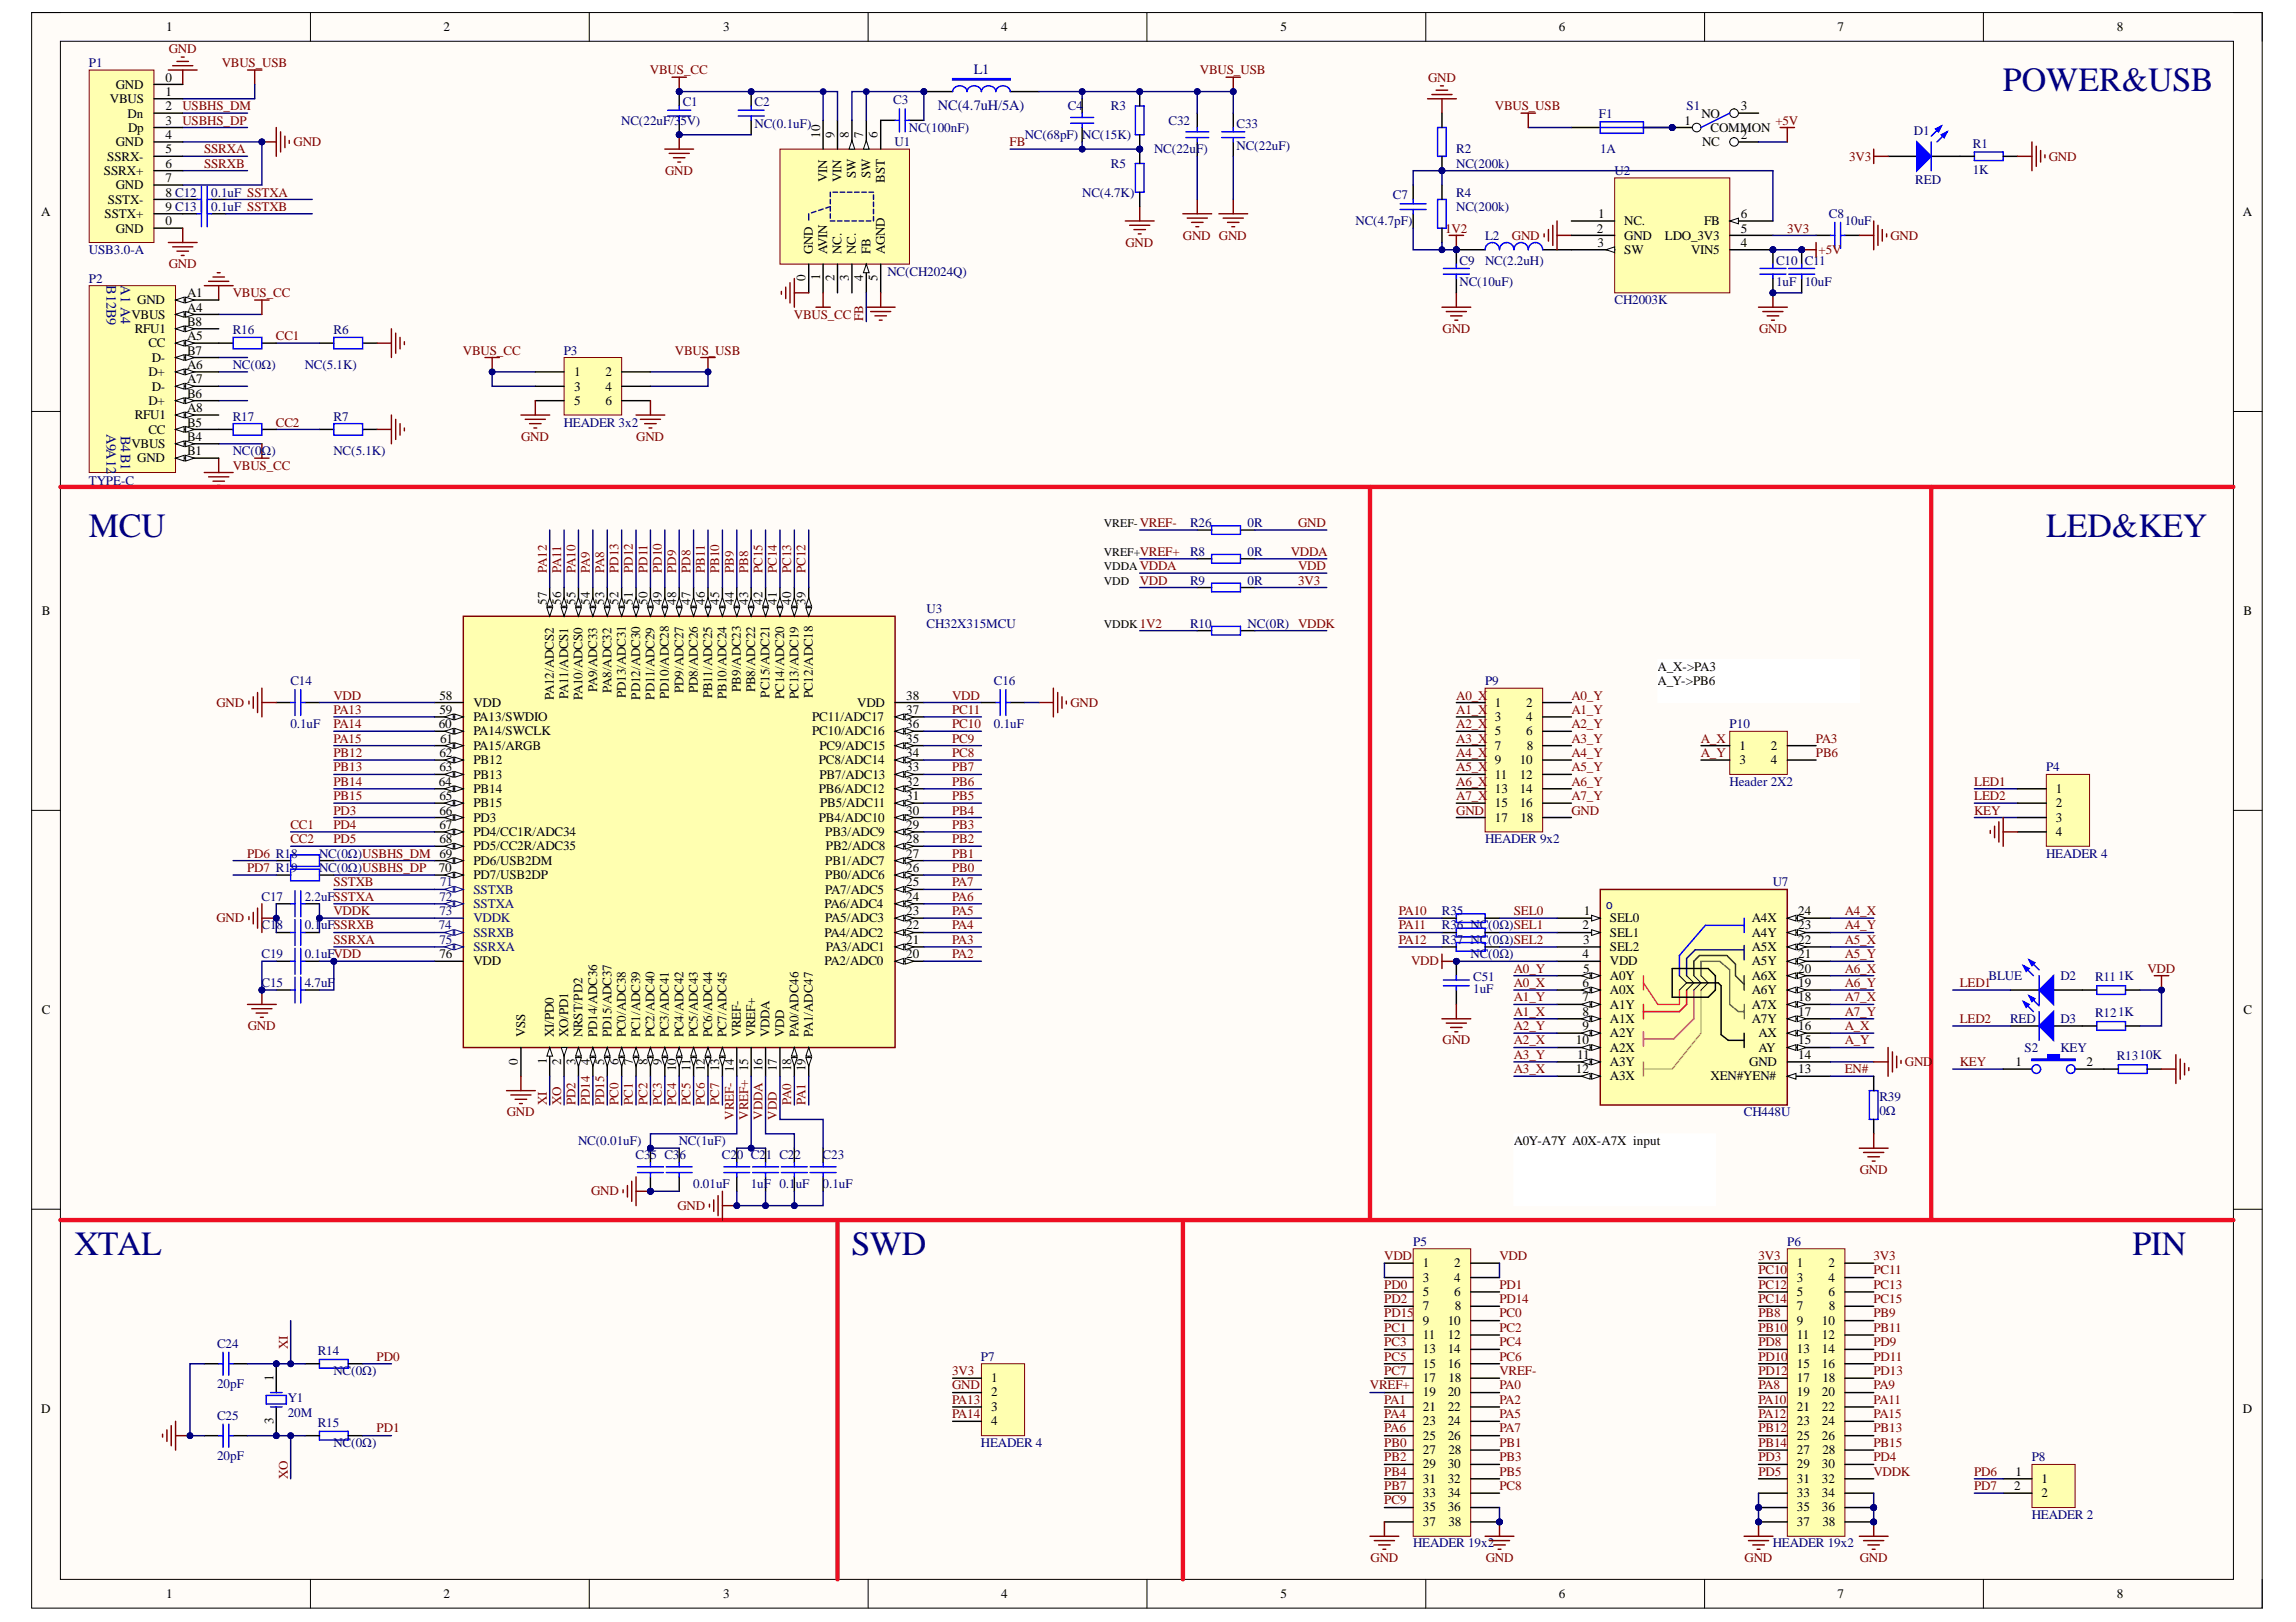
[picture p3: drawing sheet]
<svg xmlns="http://www.w3.org/2000/svg" width="297mm" height="210mm" viewBox="0 0 297 210" stroke-linecap="round" stroke-linejoin="round" font-family="sans-serif">
<defs><g id="words">
<g font-size="4.4" fill="#000080">
<text x="259.1" y="11.8">POWER&amp;USB</text>
<text x="11.5" y="69.5">MCU</text>
<text x="264.7" y="69.5">LED&amp;KEY</text>
<text x="9.6" y="162.5">XTAL</text>
<text x="110.1" y="162.5">SWD</text>
<text x="275.9" y="162.5">PIN</text>
</g>
<g font-size="1.9" fill="#000080">
<text x="126" y="9.5">L1</text>
<text x="121.3" y="14.2">NC(4.7uH/5A)</text>
<text x="13.8" y="36.9" transform="rotate(90 13.8 36.9)">B12B9</text>
<text x="15.7" y="36.9" transform="rotate(90 15.7 36.9)">A1 A4</text>
<text x="13.8" y="56.1" transform="rotate(90 13.8 56.1)">A9A12</text>
<text x="15.7" y="56.5" transform="rotate(90 15.7 56.5)">B4B1</text>
</g>
<g font-size="1.7">
<text x="21.5" y="4.1">1</text>
<text x="57.4" y="4.1">2</text>
<text x="93.6" y="4.1">3</text>
<text x="129.5" y="4.1">4</text>
<text x="165.6" y="4.1">5</text>
<text x="201.7" y="4.1">6</text>
<text x="237.7" y="4.1">7</text>
<text x="273.8" y="4.1">8</text>
<text x="15" y="11.5">GND</text>
<text x="21.4" y="10.6">0</text>
<text x="14.2" y="13.4">VBUS</text>
<text x="16.5" y="15.2">Dn</text>
<text x="16.6" y="17.1">Dp</text>
<text x="21.4" y="12.4">1</text>
<text x="21.4" y="14.3">2</text>
<text x="21.4" y="16.1">3</text>
<text x="106.1" y="17.8" transform="rotate(-90 106.1 17.8)">10</text>
<text x="107.9" y="17.8" transform="rotate(-90 107.9 17.8)">9</text>
<text x="109.8" y="17.8" transform="rotate(-90 109.8 17.8)">8</text>
<text x="111.7" y="17.8" transform="rotate(-90 111.7 17.8)">7</text>
<text x="113.5" y="17.8" transform="rotate(-90 113.5 17.8)">6</text>
<text x="217.9" y="16.1">1</text>
<text x="220.1" y="15.2">NO</text>
<text x="221.3" y="17.1">COMMON</text>
<text x="225.2" y="14.3">3</text>
<text x="13.5" y="22.7">SSRX+</text>
<text x="13.9" y="20.8">SSRX-</text>
<text x="15" y="18.9">GND</text>
<text x="21.4" y="18">4</text>
<text x="21.4" y="19.9">5</text>
<text x="21.4" y="21.7">6</text>
<text x="21.4" y="23.6">7</text>
<text x="107" y="23.6" transform="rotate(-90 107 23.6)">VIN</text>
<text x="108.9" y="23.6" transform="rotate(-90 108.9 23.6)">VIN</text>
<text x="110.7" y="23.1" transform="rotate(-90 110.7 23.1)">SW</text>
<text x="112.6" y="23.1" transform="rotate(-90 112.6 23.1)">SW</text>
<text x="114.5" y="23.7" transform="rotate(-90 114.5 23.7)">BST</text>
<text x="220.2" y="18.9">NC</text>
<text x="225.2" y="18">2</text>
<text x="5.3" y="28">A</text>
<text x="13.5" y="28.2">SSTX+</text>
<text x="14" y="26.4">SSTX-</text>
<text x="15" y="24.5">GND</text>
<text x="21.4" y="29.2">0</text>
<text x="21.4" y="25.4">8 C12</text>
<text x="21.4" y="27.3">9 C13</text>
<text x="206.8" y="28.2">1</text>
<text x="210.1" y="29.2">NC.</text>
<text x="220.5" y="29.2">FB</text>
<text x="225.2" y="28.2">6</text>
<text x="290.2" y="28">A</text>
<text x="15" y="30.1">GND</text>
<text x="105.2" y="32.9" transform="rotate(-90 105.2 32.9)">GND</text>
<text x="107" y="32.9" transform="rotate(-90 107 32.9)">AVIN</text>
<text x="108.9" y="32.9" transform="rotate(-90 108.9 32.9)">NC.</text>
<text x="110.7" y="32.9" transform="rotate(-90 110.7 32.9)">NC.</text>
<text x="112.6" y="32.9" transform="rotate(-90 112.6 32.9)">FB</text>
<text x="114.5" y="32.9" transform="rotate(-90 114.5 32.9)">AGND</text>
<text x="206.6" y="30.1">2</text>
<text x="206.7" y="31.9">3</text>
<text x="210.1" y="32.9">SW</text>
<text x="210.1" y="31">GND</text>
<text x="215.4" y="31">LDO_3V3</text>
<text x="218.8" y="32.9">VIN5</text>
<text x="225.2" y="30.1">5</text>
<text x="225.2" y="31.9">4</text>
<text x="17" y="41.2">VBUS</text>
<text x="17.8" y="39.4">GND</text>
<text x="24.2" y="38.5">A1</text>
<text x="24.2" y="40.3">A4</text>
<text x="104.2" y="36.4" transform="rotate(-90 104.2 36.4)">0</text>
<text x="106.1" y="36.3" transform="rotate(-90 106.1 36.3)">1</text>
<text x="107.9" y="36.4" transform="rotate(-90 107.9 36.4)">2</text>
<text x="109.8" y="36.3" transform="rotate(-90 109.8 36.3)">3</text>
<text x="111.7" y="36.4" transform="rotate(-90 111.7 36.4)">4</text>
<text x="113.5" y="36.4" transform="rotate(-90 113.5 36.4)">5</text>
<text x="17.4" y="43.1">RFU1</text>
<text x="19.2" y="45">CC</text>
<text x="19.6" y="46.8">D-</text>
<text x="24.2" y="45.9">B7</text>
<text x="24.2" y="42.2">B8</text>
<text x="24.2" y="44">A5</text>
<text x="24.2" y="47.8">A6</text>
<text x="19.2" y="52.4">D+</text>
<text x="19.2" y="48.7">D+</text>
<text x="19.6" y="50.5">D-</text>
<text x="24.2" y="51.5">B6</text>
<text x="24.2" y="49.6">A7</text>
<text x="24.2" y="53.3">A8</text>
<text x="74.3" y="48.7">1</text>
<text x="74.3" y="50.5">3</text>
<text x="74.3" y="52.4">5</text>
<text x="78.3" y="48.7">2</text>
<text x="78.3" y="50.5">4</text>
<text x="78.3" y="52.4">6</text>
<text x="17" y="58">VBUS</text>
<text x="17.4" y="54.3">RFU1</text>
<text x="17.8" y="59.8">GND</text>
<text x="19.2" y="56.1">CC</text>
<text x="24.2" y="58.9">B1</text>
<text x="24.2" y="57.1">B4</text>
<text x="24.2" y="55.2">B5</text>
<text x="5.4" y="79.6">B</text>
<text x="70.7" y="78.3" transform="rotate(-90 70.7 78.3)">57</text>
<text x="72.6" y="78.3" transform="rotate(-90 72.6 78.3)">56</text>
<text x="74.4" y="78.3" transform="rotate(-90 74.4 78.3)">55</text>
<text x="76.3" y="78.3" transform="rotate(-90 76.3 78.3)">54</text>
<text x="78.2" y="78.3" transform="rotate(-90 78.2 78.3)">53</text>
<text x="80" y="78.3" transform="rotate(-90 80 78.3)">52</text>
<text x="81.9" y="78.3" transform="rotate(-90 81.9 78.3)">51</text>
<text x="83.8" y="78.3" transform="rotate(-90 83.8 78.3)">50</text>
<text x="85.6" y="78.3" transform="rotate(-90 85.6 78.3)">49</text>
<text x="87.5" y="78.3" transform="rotate(-90 87.5 78.3)">48</text>
<text x="89.3" y="78.3" transform="rotate(-90 89.3 78.3)">47</text>
<text x="91.2" y="78.3" transform="rotate(-90 91.2 78.3)">46</text>
<text x="93.1" y="78.3" transform="rotate(-90 93.1 78.3)">45</text>
<text x="94.9" y="78.3" transform="rotate(-90 94.9 78.3)">44</text>
<text x="96.8" y="78.3" transform="rotate(-90 96.8 78.3)">43</text>
<text x="98.6" y="78.3" transform="rotate(-90 98.6 78.3)">42</text>
<text x="100.5" y="78.3" transform="rotate(-90 100.5 78.3)">41</text>
<text x="102.4" y="78.3" transform="rotate(-90 102.4 78.3)">40</text>
<text x="104.2" y="78.3" transform="rotate(-90 104.2 78.3)">39</text>
<text x="290.3" y="79.6">B</text>
<text x="77.2" y="89.6" transform="rotate(-90 77.2 89.6)">PA9/ADC33</text>
<text x="79.1" y="89.7" transform="rotate(-90 79.1 89.7)">PA8/ADC32</text>
<text x="88.4" y="89.7" transform="rotate(-90 88.4 89.7)">PD9/ADC27</text>
<text x="90.3" y="89.7" transform="rotate(-90 90.3 89.7)">PD8/ADC26</text>
<text x="95.8" y="89.5" transform="rotate(-90 95.8 89.5)">PB9/ADC23</text>
<text x="97.7" y="89.6" transform="rotate(-90 97.7 89.6)">PB8/ADC22</text>
<text x="214.5" y="86.8">A_X-&gt;PA3</text>
<text x="214.5" y="88.7">A_Y-&gt;PB6</text>
<text x="56.8" y="94.2">60</text>
<text x="56.8" y="92.4">59</text>
<text x="56.8" y="90.5">58</text>
<text x="61.2" y="93.3">PA13/SWDIO</text>
<text x="61.2" y="95.2">PA14/SWCLK</text>
<text x="61.2" y="91.5">VDD</text>
<text x="71.7" y="90.6" transform="rotate(-90 71.7 90.6)">PA12/ADCS2</text>
<text x="73.5" y="90.4" transform="rotate(-90 73.5 90.4)">PA11/ADCS1</text>
<text x="75.4" y="90.6" transform="rotate(-90 75.4 90.6)">PA10/ADCS0</text>
<text x="81" y="90.4" transform="rotate(-90 81 90.4)">PD13/ADC31</text>
<text x="82.8" y="90.5" transform="rotate(-90 82.8 90.5)">PD12/ADC30</text>
<text x="84.7" y="90.5" transform="rotate(-90 84.7 90.5)">PD11/ADC29</text>
<text x="86.5" y="90.4" transform="rotate(-90 86.5 90.4)">PD10/ADC28</text>
<text x="92.1" y="90.4" transform="rotate(-90 92.1 90.4)">PB11/ADC25</text>
<text x="94" y="90.4" transform="rotate(-90 94 90.4)">PB10/ADC24</text>
<text x="99.6" y="90.3" transform="rotate(-90 99.6 90.3)">PC15/ADC21</text>
<text x="101.4" y="90.4" transform="rotate(-90 101.4 90.4)">PC14/ADC20</text>
<text x="103.3" y="90.4" transform="rotate(-90 103.3 90.4)">PC13/ADC19</text>
<text x="105.1" y="95.2">PC10/ADC16</text>
<text x="105.1" y="93.3">PC11/ADC17</text>
<text x="105.2" y="90.4" transform="rotate(-90 105.2 90.4)">PC12/ADC18</text>
<text x="110.9" y="91.5">VDD</text>
<text x="117.3" y="94.2">36</text>
<text x="117.3" y="92.4">37</text>
<text x="117.3" y="90.5">38</text>
<text x="193.4" y="91.5">1</text>
<text x="193.4" y="93.3">3</text>
<text x="193.4" y="95.2">5</text>
<text x="197.5" y="91.5">2</text>
<text x="197.5" y="93.3">4</text>
<text x="197.5" y="95.2">6</text>
<text x="56.8" y="101.7">64</text>
<text x="56.8" y="98">62</text>
<text x="56.8" y="99.8">63</text>
<text x="56.9" y="96.1">61</text>
<text x="61.2" y="97">PA15/ARGB</text>
<text x="61.2" y="98.9">PB12</text>
<text x="61.2" y="100.8">PB13</text>
<text x="105.9" y="98.9">PC8/ADC14</text>
<text x="106" y="97">PC9/ADC15</text>
<text x="106" y="100.8">PB7/ADC13</text>
<text x="117.3" y="98">34</text>
<text x="117.3" y="96.1">35</text>
<text x="117.3" y="101.7">32</text>
<text x="117.3" y="99.8">33</text>
<text x="193.4" y="97">7</text>
<text x="193.4" y="98.9">9</text>
<text x="193.4" y="100.8">11</text>
<text x="196.6" y="98.9">10</text>
<text x="196.6" y="100.8">12</text>
<text x="197.5" y="97">8</text>
<text x="225" y="97">1</text>
<text x="225" y="98.9">3</text>
<text x="229.1" y="97">2</text>
<text x="229.1" y="98.9">4</text>
<text x="56.8" y="107.3">67</text>
<text x="56.8" y="105.4">66</text>
<text x="56.8" y="103.5">65</text>
<text x="61.2" y="106.3">PD3</text>
<text x="61.2" y="104.5">PB15</text>
<text x="61.2" y="102.6">PB14</text>
<text x="105.9" y="106.3">PB4/ADC10</text>
<text x="105.9" y="102.6">PB6/ADC12</text>
<text x="106.1" y="104.5">PB5/ADC11</text>
<text x="117.3" y="107.3">29</text>
<text x="117.3" y="105.4">30</text>
<text x="117.3" y="103.5">31</text>
<text x="193.4" y="102.6">13</text>
<text x="193.4" y="104.5">15</text>
<text x="193.4" y="106.3">17</text>
<text x="196.6" y="102.6">14</text>
<text x="196.6" y="104.5">16</text>
<text x="196.7" y="106.3">18</text>
<text x="266" y="102.6">1</text>
<text x="266" y="104.5">2</text>
<text x="266" y="106.3">3</text>
<text x="56.8" y="112.8">70</text>
<text x="56.8" y="109.1">68</text>
<text x="61.2" y="110.1">PD5/CC2R/ADC35</text>
<text x="61.2" y="111.9">PD6/USB2DM</text>
<text x="61.2" y="113.8">PD7/USB2DP</text>
<text x="61.2" y="108.2">PD4/CC1R/ADC34</text>
<text x="106.8" y="113.8">PB0/ADC6</text>
<text x="106.8" y="111.9">PB1/ADC7</text>
<text x="106.8" y="108.2">PB3/ADC9</text>
<text x="106.8" y="110.1">PB2/ADC8</text>
<text x="117.3" y="112.8">26</text>
<text x="117.3" y="111">27</text>
<text x="117.3" y="109.1">28</text>
<text x="266" y="108.2">4</text>
<text x="106.7" y="117.5">PA6/ADC4</text>
<text x="106.8" y="119.4">PA5/ADC3</text>
<text x="106.8" y="115.6">PA7/ADC5</text>
<text x="117.3" y="118.4">23</text>
<text x="117.3" y="116.6">24</text>
<text x="117.3" y="114.7">25</text>
<text x="204.9" y="118.4">1</text>
<text x="208.3" y="119.4">SEL0</text>
<text x="226.6" y="119.4">A4X</text>
<text x="232.6" y="118.4">24</text>
<text x="56.8" y="124">76</text>
<text x="61.2" y="124.9">VDD</text>
<text x="106.7" y="124.9">PA2/ADC0</text>
<text x="106.7" y="121.2">PA4/ADC2</text>
<text x="106.8" y="123.1">PA3/ADC1</text>
<text x="117.3" y="124">20</text>
<text x="117.3" y="122.1">21</text>
<text x="117.3" y="120.3">22</text>
<text x="204.7" y="120.3">2</text>
<text x="204.7" y="124">4</text>
<text x="204.8" y="122.1">3</text>
<text x="204.8" y="125.9">5</text>
<text x="208.3" y="121.2">SEL1</text>
<text x="208.3" y="123.1">SEL2</text>
<text x="208.3" y="124.9">VDD</text>
<text x="226.6" y="123.1">A5X</text>
<text x="226.6" y="121.2">A4Y</text>
<text x="226.6" y="124.9">A5Y</text>
<text x="232.6" y="122.1">22</text>
<text x="232.6" y="120.3">23</text>
<text x="232.6" y="124">21</text>
<text x="232.6" y="125.9">20</text>
<text x="5.4" y="131.2">C</text>
<text x="204.7" y="127.7">6</text>
<text x="204.7" y="129.6">7</text>
<text x="204.7" y="131.4">8</text>
<text x="208.3" y="128.7">A0X</text>
<text x="208.3" y="126.8">A0Y</text>
<text x="208.3" y="130.5">A1Y</text>
<text x="226.6" y="128.7">A6Y</text>
<text x="226.6" y="126.8">A6X</text>
<text x="226.6" y="130.5">A7X</text>
<text x="232.6" y="127.7">19</text>
<text x="232.6" y="129.6">18</text>
<text x="232.6" y="131.4">17</text>
<text x="290.3" y="131.2">C</text>
<text x="67" y="137.9" transform="rotate(-90 67 137.9)">0</text>
<text x="67.9" y="134.2" transform="rotate(-90 67.9 134.2)">VSS</text>
<text x="70.7" y="137.7" transform="rotate(-90 70.7 137.7)">1</text>
<text x="71.7" y="134.2" transform="rotate(-90 71.7 134.2)">XI/PD0</text>
<text x="72.6" y="137.8" transform="rotate(-90 72.6 137.8)">2</text>
<text x="73.5" y="134.2" transform="rotate(-90 73.5 134.2)">XO/PD1</text>
<text x="74.4" y="137.8" transform="rotate(-90 74.4 137.8)">3</text>
<text x="75.4" y="134.2" transform="rotate(-90 75.4 134.2)">NRST/PD2</text>
<text x="76.3" y="137.9" transform="rotate(-90 76.3 137.9)">4</text>
<text x="77.2" y="134.2" transform="rotate(-90 77.2 134.2)">PD14/ADC36</text>
<text x="78.2" y="137.8" transform="rotate(-90 78.2 137.8)">5</text>
<text x="79.1" y="134.2" transform="rotate(-90 79.1 134.2)">PD15/ADC37</text>
<text x="80" y="137.8" transform="rotate(-90 80 137.8)">6</text>
<text x="81" y="134.2" transform="rotate(-90 81 134.2)">PC0/ADC38</text>
<text x="81.9" y="137.8" transform="rotate(-90 81.9 137.8)">7</text>
<text x="82.8" y="134.2" transform="rotate(-90 82.8 134.2)">PC1/ADC39</text>
<text x="83.8" y="137.8" transform="rotate(-90 83.8 137.8)">8</text>
<text x="84.7" y="134.2" transform="rotate(-90 84.7 134.2)">PC2/ADC40</text>
<text x="85.6" y="137.8" transform="rotate(-90 85.6 137.8)">9</text>
<text x="86.5" y="134.2" transform="rotate(-90 86.5 134.2)">PC3/ADC41</text>
<text x="88.4" y="134.2" transform="rotate(-90 88.4 134.2)">PC4/ADC42</text>
<text x="90.3" y="134.2" transform="rotate(-90 90.3 134.2)">PC5/ADC43</text>
<text x="92.1" y="134.2" transform="rotate(-90 92.1 134.2)">PC6/ADC44</text>
<text x="94" y="134.2" transform="rotate(-90 94 134.2)">PC7/ADC45</text>
<text x="95.8" y="134.2" transform="rotate(-90 95.8 134.2)">VREF-</text>
<text x="97.7" y="134.2" transform="rotate(-90 97.7 134.2)">VREF+</text>
<text x="99.6" y="134.2" transform="rotate(-90 99.6 134.2)">VDDA</text>
<text x="101.4" y="134.2" transform="rotate(-90 101.4 134.2)">VDD</text>
<text x="103.3" y="134.2" transform="rotate(-90 103.3 134.2)">PA0/ADC46</text>
<text x="105.2" y="134.2" transform="rotate(-90 105.2 134.2)">PA1/ADC47</text>
<text x="203.9" y="135.2">10</text>
<text x="204.1" y="137">11</text>
<text x="204.7" y="133.3">9</text>
<text x="208.3" y="136.1">A2X</text>
<text x="208.3" y="134.2">A2Y</text>
<text x="208.3" y="137.9">A3Y</text>
<text x="208.3" y="132.4">A1X</text>
<text x="226.3" y="137.9">GND</text>
<text x="226.6" y="132.4">A7Y</text>
<text x="227.5" y="136.1">AY</text>
<text x="227.5" y="134.2">AX</text>
<text x="232.6" y="135.2">15</text>
<text x="232.6" y="133.3">16</text>
<text x="232.6" y="137">14</text>
<text x="260.7" y="137.9">1</text>
<text x="270" y="137.9">2</text>
<text x="87.5" y="138.6" transform="rotate(-90 87.5 138.6)">10</text>
<text x="89.3" y="138.5" transform="rotate(-90 89.3 138.5)">11</text>
<text x="91.2" y="138.6" transform="rotate(-90 91.2 138.6)">12</text>
<text x="93.1" y="138.6" transform="rotate(-90 93.1 138.6)">13</text>
<text x="94.9" y="138.7" transform="rotate(-90 94.9 138.7)">14</text>
<text x="98.6" y="138.6" transform="rotate(-90 98.6 138.6)">16</text>
<text x="100.5" y="138.6" transform="rotate(-90 100.5 138.6)">17</text>
<text x="102.4" y="138.6" transform="rotate(-90 102.4 138.6)">18</text>
<text x="104.2" y="138.6" transform="rotate(-90 104.2 138.6)">19</text>
<text x="203.9" y="138.9">12</text>
<text x="208.3" y="139.8">A3X</text>
<text x="221.3" y="139.8">XEN#YEN#</text>
<text x="232.6" y="138.9">13</text>
<text x="195.8" y="148.2">A0Y-A7Y A0X-A7X input</text>
<text x="184.1" y="164">1</text>
<text x="184.1" y="165.8">3</text>
<text x="184.1" y="167.7">5</text>
<text x="188.1" y="164">2</text>
<text x="188.1" y="165.8">4</text>
<text x="188.1" y="167.7">6</text>
<text x="232.5" y="164">1</text>
<text x="232.5" y="165.8">3</text>
<text x="232.5" y="167.7">5</text>
<text x="236.5" y="164">2</text>
<text x="236.5" y="165.8">4</text>
<text x="236.5" y="167.7">6</text>
<text x="184.1" y="169.6">7</text>
<text x="184.1" y="171.4">9</text>
<text x="184.1" y="173.3">11</text>
<text x="187.3" y="171.4">10</text>
<text x="187.3" y="173.3">12</text>
<text x="188.2" y="169.6">8</text>
<text x="232.5" y="169.6">7</text>
<text x="232.5" y="171.4">9</text>
<text x="232.5" y="173.3">11</text>
<text x="235.7" y="171.4">10</text>
<text x="235.7" y="173.3">12</text>
<text x="236.6" y="169.6">8</text>
<text x="35.4" y="178.7" transform="rotate(-90 35.4 178.7)">1</text>
<text x="128.3" y="178.9">1</text>
<text x="184.1" y="175.1">13</text>
<text x="184.1" y="177">15</text>
<text x="184.1" y="178.9">17</text>
<text x="187.3" y="175.1">14</text>
<text x="187.3" y="177">16</text>
<text x="187.4" y="178.9">18</text>
<text x="232.5" y="175.1">13</text>
<text x="232.5" y="177">15</text>
<text x="232.5" y="178.9">17</text>
<text x="235.7" y="175.1">14</text>
<text x="235.7" y="177">16</text>
<text x="235.8" y="178.9">18</text>
<text x="5.3" y="182.8">D</text>
<text x="35.4" y="184.3" transform="rotate(-90 35.4 184.3)">3</text>
<text x="128.3" y="180.7">2</text>
<text x="128.3" y="182.6">3</text>
<text x="128.3" y="184.4">4</text>
<text x="184.1" y="180.7">19</text>
<text x="184.1" y="182.6">21</text>
<text x="184.1" y="184.4">23</text>
<text x="187.3" y="180.7">20</text>
<text x="187.3" y="182.6">22</text>
<text x="187.3" y="184.4">24</text>
<text x="232.5" y="180.7">19</text>
<text x="232.5" y="182.6">21</text>
<text x="232.5" y="184.4">23</text>
<text x="235.7" y="180.7">20</text>
<text x="235.7" y="182.6">22</text>
<text x="235.7" y="184.4">24</text>
<text x="290.2" y="182.8">D</text>
<text x="184.1" y="186.3">25</text>
<text x="184.1" y="188.2">27</text>
<text x="184.1" y="190">29</text>
<text x="184.1" y="191.9">31</text>
<text x="187.3" y="186.3">26</text>
<text x="187.3" y="190">30</text>
<text x="187.3" y="191.9">32</text>
<text x="187.4" y="188.2">28</text>
<text x="232.5" y="186.3">25</text>
<text x="232.5" y="188.2">27</text>
<text x="232.5" y="190">29</text>
<text x="232.5" y="191.9">31</text>
<text x="235.7" y="186.3">26</text>
<text x="235.7" y="190">30</text>
<text x="235.7" y="191.9">32</text>
<text x="235.8" y="188.2">28</text>
<text x="260.7" y="190.9">1</text>
<text x="264.1" y="191.9">1</text>
<text x="184.1" y="193.7">33</text>
<text x="184.1" y="195.6">35</text>
<text x="184.1" y="197.5">37</text>
<text x="187.3" y="193.7">34</text>
<text x="187.3" y="195.6">36</text>
<text x="187.4" y="197.5">38</text>
<text x="232.5" y="193.7">33</text>
<text x="232.5" y="195.6">35</text>
<text x="232.5" y="197.5">37</text>
<text x="235.7" y="193.7">34</text>
<text x="235.7" y="195.6">36</text>
<text x="235.8" y="197.5">38</text>
<text x="260.6" y="192.8">2</text>
<text x="264.1" y="193.7">2</text>
<text x="21.5" y="206.8">1</text>
<text x="57.4" y="206.8">2</text>
<text x="93.6" y="206.8">3</text>
<text x="129.5" y="206.8">4</text>
<text x="165.6" y="206.8">5</text>
<text x="201.7" y="206.8">6</text>
<text x="237.7" y="206.8">7</text>
<text x="273.8" y="206.8">8</text>
</g>
<g font-size="1.7" fill="#000080">
<text x="11.5" y="8.7">P1</text>
<text x="80.4" y="16.1">NC(22uF/35V)</text>
<text x="88.3" y="13.8">C1</text>
<text x="97.6" y="13.8">C2</text>
<text x="97.6" y="16.6">NC(0.1uF)</text>
<text x="115.6" y="13.5">C3</text>
<text x="117.6" y="17.1">NC(100nF)</text>
<text x="138.1" y="14.3">C4</text>
<text x="143.7" y="14.3">R3</text>
<text x="151.2" y="16.1">C32</text>
<text x="160" y="16.6">C33</text>
<text x="206.8" y="15.2">F1</text>
<text x="218.2" y="14.3">S1</text>
<text x="247.6" y="17.4">D1</text>
<text x="115.7" y="18.9">U1</text>
<text x="132.6" y="18">NC(68pF) NC(15K)</text>
<text x="143.7" y="21.7">R5</text>
<text x="149.3" y="19.9">NC(22uF)</text>
<text x="160" y="19.4">NC(22uF)</text>
<text x="188.4" y="19.9">R2</text>
<text x="188.4" y="21.7">NC(200k)</text>
<text x="207" y="19.9">1A</text>
<text x="208.9" y="22.7">U2</text>
<text x="247.8" y="23.7">RED</text>
<text x="255.2" y="19.1">R1</text>
<text x="255.2" y="22.5">1K</text>
<text x="27.3" y="25.4">0.1uF SSTXA</text>
<text x="27.3" y="27.3">0.1uF SSTXB</text>
<text x="140" y="25.4">NC(4.7K)</text>
<text x="175.4" y="29.2">NC(4.7pF)</text>
<text x="180.2" y="25.8">C7</text>
<text x="188.4" y="25.4">R4</text>
<text x="188.4" y="27.3">NC(200k)</text>
<text x="236.6" y="28.2">C8</text>
<text x="238.7" y="29.2">10uF</text>
<text x="11.5" y="32.9">USB3.0-A</text>
<text x="114.8" y="35.7">NC(CH2024Q)</text>
<text x="188.8" y="34.2">C9</text>
<text x="192.1" y="31">L2</text>
<text x="192.1" y="34.3">NC(2.2uH)</text>
<text x="229.8" y="34.2">C10 C11</text>
<text x="11.5" y="36.6">P2</text>
<text x="188.8" y="37">NC(10uF)</text>
<text x="208.9" y="39.4">CH2003K</text>
<text x="229.8" y="37">1uF 10uF</text>
<text x="30.1" y="43.3">R16</text>
<text x="30.1" y="47.8">NC(0Ω)</text>
<text x="39.4" y="47.8">NC(5.1K)</text>
<text x="43.1" y="43.3">R6</text>
<text x="72.9" y="45.9">P3</text>
<text x="30.1" y="54.4">R17</text>
<text x="30.1" y="58.9">NC(0Ω)</text>
<text x="43.1" y="54.4">R7</text>
<text x="43.1" y="58.9">NC(5.1K)</text>
<text x="72.9" y="55.2">HEADER 3x2</text>
<text x="11.5" y="62.8">TYPE-C</text>
<text x="154" y="71.9">R8</text>
<text x="154" y="68.2">R26</text>
<text x="161.4" y="71.9">0R</text>
<text x="161.4" y="68.2">0R</text>
<text x="154" y="75.7">R9</text>
<text x="161.4" y="75.7">0R</text>
<text x="119.9" y="79.4">U3</text>
<text x="119.9" y="81.2">CH32X315MCU</text>
<text x="154" y="81.2">R10</text>
<text x="161.4" y="81.2">NC(0R) VDDK</text>
<text x="37.6" y="88.7">C14</text>
<text x="128.6" y="88.7">C16</text>
<text x="192.1" y="88.7">P9</text>
<text x="37.6" y="94.2">0.1uF</text>
<text x="128.6" y="94.2">0.1uF</text>
<text x="223.8" y="94.2">P10</text>
<text x="223.8" y="101.7">Header 2X2</text>
<text x="264.7" y="99.8">P4</text>
<text x="41.3" y="111">NC(0Ω)USBHS_DM 69</text>
<text x="41.3" y="112.8">NC(0Ω)USBHS_DP</text>
<text x="192.1" y="109.1">HEADER 9x2</text>
<text x="264.7" y="111">HEADER 4</text>
<text x="33.8" y="116.6">C17</text>
<text x="39.4" y="116.6">2.2uFSSTXA</text>
<text x="186.5" y="118.4">R35</text>
<text x="229.3" y="114.7">U7</text>
<text x="33.8" y="124">C19</text>
<text x="33.8" y="120.3">C18</text>
<text x="39.4" y="124">0.1uFVDD</text>
<text x="39.4" y="120.3">0.1uFSSRXB</text>
<text x="186.5" y="120.3">R36 NC(0Ω)SEL1</text>
<text x="186.5" y="122.1">R37 NC(0Ω)SEL2</text>
<text x="190.3" y="124">NC(0Ω)</text>
<text x="33.8" y="127.7">C15</text>
<text x="39.4" y="127.7">4.7uF</text>
<text x="190.6" y="127">C51</text>
<text x="190.6" y="128.5">1uF</text>
<text x="257.3" y="126.8">BLUE</text>
<text x="266.6" y="126.8">D2</text>
<text x="271.1" y="127">R111K</text>
<text x="271.1" y="131.6">R121K</text>
<text x="260.1" y="132.4">RED</text>
<text x="261.9" y="136.1">S2</text>
<text x="266.6" y="132.4">D3</text>
<text x="266.6" y="136.1">KEY</text>
<text x="273.8" y="137.2">R1310K</text>
<text x="243.1" y="142.4">R39</text>
<text x="74.8" y="148.2">NC(0.01uF)</text>
<text x="87.8" y="148.2">NC(1uF)</text>
<text x="225.6" y="144.5">CH448U</text>
<text x="243.1" y="144.3">0Ω</text>
<text x="82.2" y="150">C35 C36</text>
<text x="89.7" y="153.8">0.01uF</text>
<text x="93.4" y="150">C20 C21 C22</text>
<text x="97.1" y="153.8">1uF 0.1uF</text>
<text x="106.4" y="150">C23</text>
<text x="106.4" y="153.8">0.1uF</text>
<text x="182.8" y="161.2">P5</text>
<text x="231.2" y="161.2">P6</text>
<text x="28.1" y="174.4">C24</text>
<text x="28.1" y="179.6">20pF</text>
<text x="41.1" y="175.4">R14</text>
<text x="43.1" y="177.9">NC(0Ω)</text>
<text x="126.9" y="176.1">P7</text>
<text x="28.1" y="183.8">C25</text>
<text x="37.2" y="181.5">Y1</text>
<text x="37.2" y="183.3">20M</text>
<text x="41.1" y="184.7">R15</text>
<text x="28.1" y="188.9">20pF</text>
<text x="43.1" y="187.2">NC(0Ω)</text>
<text x="126.9" y="187.2">HEADER 4</text>
<text x="262.8" y="189.1">P8</text>
<text x="262.8" y="196.5">HEADER 2</text>
<text x="182.8" y="200.2">HEADER 19x2</text>
<text x="229.3" y="200.2">HEADER 19x2</text>
</g>
<g font-size="1.7" fill="#800000">
<text x="21.8" y="6.8">GND</text>
<text x="28.7" y="8.7">VBUS_USB</text>
<text x="84.1" y="9.6">VBUS_CC</text>
<text x="155.2" y="9.6">VBUS_USB</text>
<text x="184.8" y="10.6">GND</text>
<text x="23.6" y="16.1">USBHS_DP</text>
<text x="23.6" y="14.3">USBHS_DM</text>
<text x="193.4" y="14.3">VBUS_USB</text>
<text x="229.7" y="16.1">+5V</text>
<text x="26.4" y="19.9">SSRXA</text>
<text x="26.4" y="21.7">SSRXB</text>
<text x="38" y="18.9">GND</text>
<text x="86" y="22.7">GND</text>
<text x="130.6" y="18.9">FB</text>
<text x="239.2" y="20.8">3V3</text>
<text x="265" y="20.8">GND</text>
<text x="21.8" y="34.7">GND</text>
<text x="145.6" y="31.9">GND</text>
<text x="153" y="31">GND GND</text>
<text x="187" y="30.1">1V2</text>
<text x="195.6" y="31">GND</text>
<text x="231.2" y="30.1">3V3</text>
<text x="235.3" y="32.9">+5V</text>
<text x="244.6" y="31">GND</text>
<text x="30.1" y="38.5">VBUS_CC</text>
<text x="102.7" y="41.2">VBUS_CC</text>
<text x="111.7" y="41.6" transform="rotate(-90 111.7 41.6)">FB</text>
<text x="35.7" y="44">CC1</text>
<text x="59.9" y="45.9">VBUS_CC</text>
<text x="87.3" y="45.9">VBUS_USB</text>
<text x="186.6" y="43.1">GND</text>
<text x="227.6" y="43.1">GND</text>
<text x="35.7" y="55.2">CC2</text>
<text x="67.4" y="57.1">GND</text>
<text x="82.3" y="57.1">GND</text>
<text x="30.1" y="60.8">VBUS_CC</text>
<text x="167" y="71.9">VDDA</text>
<text x="167.9" y="68.2">GND</text>
<text x="70.7" y="74.1" transform="rotate(-90 70.7 74.1)">PA12</text>
<text x="72.6" y="74.1" transform="rotate(-90 72.6 74.1)">PA11</text>
<text x="74.4" y="74.1" transform="rotate(-90 74.4 74.1)">PA10</text>
<text x="76.3" y="74.1" transform="rotate(-90 76.3 74.1)">PA9</text>
<text x="78.2" y="74.1" transform="rotate(-90 78.2 74.1)">PA8</text>
<text x="80" y="74.1" transform="rotate(-90 80 74.1)">PD13</text>
<text x="81.9" y="74.1" transform="rotate(-90 81.9 74.1)">PD12</text>
<text x="83.8" y="74.1" transform="rotate(-90 83.8 74.1)">PD11</text>
<text x="85.6" y="74.1" transform="rotate(-90 85.6 74.1)">PD10</text>
<text x="87.5" y="74.1" transform="rotate(-90 87.5 74.1)">PD9</text>
<text x="89.3" y="74.1" transform="rotate(-90 89.3 74.1)">PD8</text>
<text x="91.2" y="74.1" transform="rotate(-90 91.2 74.1)">PB11</text>
<text x="93.1" y="74.1" transform="rotate(-90 93.1 74.1)">PB10</text>
<text x="94.9" y="74.1" transform="rotate(-90 94.9 74.1)">PB9</text>
<text x="96.8" y="74.1" transform="rotate(-90 96.8 74.1)">PB8</text>
<text x="98.6" y="74.1" transform="rotate(-90 98.6 74.1)">PC15</text>
<text x="100.5" y="74.1" transform="rotate(-90 100.5 74.1)">PC14</text>
<text x="102.4" y="74.1" transform="rotate(-90 102.4 74.1)">PC13</text>
<text x="104.2" y="74.1" transform="rotate(-90 104.2 74.1)">PC12</text>
<text x="147.5" y="75.7">VDD</text>
<text x="167.9" y="75.7">3V3</text>
<text x="167.9" y="73.8">VDD</text>
<text x="28" y="91.5">GND</text>
<text x="43.1" y="90.5">VDD</text>
<text x="43.1" y="92.4">PA13</text>
<text x="43.1" y="94.2">PA14</text>
<text x="123.2" y="94.2">PC10</text>
<text x="123.2" y="92.4">PC11</text>
<text x="123.2" y="90.5">VDD</text>
<text x="138.5" y="91.5">GND</text>
<text x="188.4" y="90.5">A0_X</text>
<text x="188.4" y="94.2">A2_X</text>
<text x="188.4" y="92.4">A1_X</text>
<text x="203.3" y="90.5">A0_Y</text>
<text x="203.3" y="94.2">A2_Y</text>
<text x="203.3" y="92.4">A1_Y</text>
<text x="43.1" y="96.1">PA15</text>
<text x="43.1" y="98">PB12</text>
<text x="43.1" y="99.8">PB13</text>
<text x="43.1" y="101.7">PB14</text>
<text x="123.2" y="101.7">PB6</text>
<text x="123.2" y="99.8">PB7</text>
<text x="123.2" y="98">PC8</text>
<text x="123.2" y="96.1">PC9</text>
<text x="188.4" y="96.1">A3_X</text>
<text x="188.4" y="98">A4_X</text>
<text x="188.4" y="99.8">A5_X</text>
<text x="188.4" y="101.7">A6_X</text>
<text x="203.3" y="96.1">A3_Y</text>
<text x="203.3" y="98">A4_Y</text>
<text x="203.3" y="99.8">A5_Y</text>
<text x="203.3" y="101.7">A6_Y</text>
<text x="220" y="96.1">A_X</text>
<text x="220" y="98">A_Y</text>
<text x="234.9" y="96.1">PA3</text>
<text x="234.9" y="98">PB6</text>
<text x="255.4" y="101.7">LED1</text>
<text x="37.6" y="107.3">CC1</text>
<text x="43.1" y="103.5">PB15</text>
<text x="43.1" y="105.4">PD3</text>
<text x="43.1" y="107.3">PD4</text>
<text x="123.2" y="107.3">PB3</text>
<text x="123.2" y="105.4">PB4</text>
<text x="123.2" y="103.5">PB5</text>
<text x="188.4" y="103.5">A7_X</text>
<text x="188.4" y="105.4">GND</text>
<text x="203.3" y="103.5">A7_Y</text>
<text x="203.3" y="105.4">GND</text>
<text x="255.4" y="103.5">LED2</text>
<text x="255.4" y="105.4">KEY</text>
<text x="32" y="111">PD6 R18</text>
<text x="32" y="112.8">PD7 R19</text>
<text x="37.6" y="109.1">CC2</text>
<text x="43.1" y="109.1">PD5</text>
<text x="123.2" y="112.8">PB0</text>
<text x="123.2" y="111">PB1</text>
<text x="123.2" y="109.1">PB2</text>
<text x="28" y="119.4">GND</text>
<text x="43.1" y="114.7">SSTXB</text>
<text x="43.1" y="118.4">VDDK</text>
<text x="123.2" y="118.4">PA5</text>
<text x="123.2" y="116.6">PA6</text>
<text x="123.2" y="114.7">PA7</text>
<text x="181" y="118.4">PA10</text>
<text x="195.8" y="118.4">SEL0</text>
<text x="238.7" y="118.4">A4_X</text>
<text x="43.1" y="122.1">SSRXA</text>
<text x="123.2" y="124">PA2</text>
<text x="123.2" y="122.1">PA3</text>
<text x="123.2" y="120.3">PA4</text>
<text x="181" y="120.3">PA11</text>
<text x="181" y="122.1">PA12</text>
<text x="182.6" y="124.9">VDD</text>
<text x="195.8" y="125.9">A0_Y</text>
<text x="238.7" y="120.3">A4_Y</text>
<text x="238.7" y="122.1">A5_X</text>
<text x="238.7" y="124">A5_Y</text>
<text x="238.7" y="125.9">A6_X</text>
<text x="277.8" y="125.9">VDD</text>
<text x="195.8" y="127.7">A0_X</text>
<text x="195.8" y="131.4">A1_X</text>
<text x="195.8" y="129.6">A1_Y</text>
<text x="238.7" y="127.7">A6_Y</text>
<text x="238.7" y="129.6">A7_X</text>
<text x="238.7" y="131.4">A7_Y</text>
<text x="253.5" y="127.7">LED1</text>
<text x="32.1" y="133.3">GND</text>
<text x="186.6" y="135.2">GND</text>
<text x="195.8" y="135.2">A2_X</text>
<text x="195.8" y="133.3">A2_Y</text>
<text x="195.8" y="137">A3_Y</text>
<text x="238.7" y="133.3">A_X</text>
<text x="238.7" y="135.2">A_Y</text>
<text x="246.4" y="137.9">GND</text>
<text x="253.5" y="132.4">LED2</text>
<text x="253.5" y="137.9">KEY</text>
<text x="70.7" y="143" transform="rotate(-90 70.7 143)">XI</text>
<text x="72.6" y="143" transform="rotate(-90 72.6 143)">XO</text>
<text x="74.4" y="143" transform="rotate(-90 74.4 143)">PD2</text>
<text x="76.3" y="143" transform="rotate(-90 76.3 143)">PD14</text>
<text x="78.2" y="143" transform="rotate(-90 78.2 143)">PD15</text>
<text x="80" y="143" transform="rotate(-90 80 143)">PC0</text>
<text x="81.9" y="143" transform="rotate(-90 81.9 143)">PC1</text>
<text x="83.8" y="143" transform="rotate(-90 83.8 143)">PC2</text>
<text x="85.6" y="143" transform="rotate(-90 85.6 143)">PC3</text>
<text x="87.5" y="143" transform="rotate(-90 87.5 143)">PC4</text>
<text x="89.3" y="143" transform="rotate(-90 89.3 143)">PC5</text>
<text x="91.2" y="143" transform="rotate(-90 91.2 143)">PC6</text>
<text x="93.1" y="143" transform="rotate(-90 93.1 143)">PC7</text>
<text x="102.4" y="143" transform="rotate(-90 102.4 143)">PA0</text>
<text x="104.2" y="143" transform="rotate(-90 104.2 143)">PA1</text>
<text x="195.8" y="138.9">A3_X</text>
<text x="238.7" y="138.9">EN#</text>
<text x="65.6" y="144.5">GND</text>
<text x="94.9" y="144.9" transform="rotate(-90 94.9 144.9)">VREF-</text>
<text x="96.8" y="144.9" transform="rotate(-90 96.8 144.9)">VREF+ 15</text>
<text x="98.6" y="144.9" transform="rotate(-90 98.6 144.9)">VDDA</text>
<text x="100.5" y="144.9" transform="rotate(-90 100.5 144.9)">VDD</text>
<text x="76.5" y="154.7">GND</text>
<text x="240.6" y="151.9">GND</text>
<text x="87.6" y="156.5">GND</text>
<text x="179.1" y="166.8">PD0</text>
<text x="179.1" y="163.1">VDD</text>
<text x="194" y="166.8">PD1</text>
<text x="194" y="163.1">VDD</text>
<text x="227.5" y="164.9">PC10</text>
<text x="227.5" y="166.8">PC12</text>
<text x="227.5" y="163.1">3V3</text>
<text x="242.4" y="164.9">PC11</text>
<text x="242.4" y="166.8">PC13</text>
<text x="242.4" y="163.1">3V3</text>
<text x="179.1" y="168.6">PD2</text>
<text x="179.1" y="170.5">PD15</text>
<text x="179.1" y="172.4">PC1</text>
<text x="194" y="168.6">PD14</text>
<text x="194" y="170.5">PC0</text>
<text x="194" y="172.4">PC2</text>
<text x="227.5" y="168.6">PC14</text>
<text x="227.5" y="170.5">PB8</text>
<text x="227.5" y="172.4">PB10</text>
<text x="242.4" y="168.6">PC15</text>
<text x="242.4" y="170.5">PB9</text>
<text x="242.4" y="172.4">PB11</text>
<text x="37.2" y="174.6" transform="rotate(-90 37.2 174.6)">XI</text>
<text x="48.7" y="176.1">PD0</text>
<text x="123.2" y="177.9">3V3</text>
<text x="123.2" y="179.8">GND</text>
<text x="177.2" y="179.8">VREF+</text>
<text x="179.1" y="174.2">PC3</text>
<text x="179.1" y="176.1">PC5</text>
<text x="179.1" y="177.9">PC7</text>
<text x="194" y="174.2">PC4</text>
<text x="194" y="176.1">PC6</text>
<text x="194" y="179.8">PA0</text>
<text x="194" y="177.9">VREF-</text>
<text x="227.5" y="174.2">PD8</text>
<text x="227.5" y="176.1">PD10</text>
<text x="227.5" y="177.9">PD12</text>
<text x="227.5" y="179.8">PA8</text>
<text x="242.4" y="174.2">PD9</text>
<text x="242.4" y="176.1">PD11</text>
<text x="242.4" y="177.9">PD13</text>
<text x="242.4" y="179.8">PA9</text>
<text x="48.7" y="185.4">PD1</text>
<text x="123.2" y="181.7">PA13</text>
<text x="123.2" y="183.5">PA14</text>
<text x="179.1" y="181.7">PA1</text>
<text x="179.1" y="183.5">PA4</text>
<text x="179.1" y="185.4">PA6</text>
<text x="194" y="181.7">PA2</text>
<text x="194" y="183.5">PA5</text>
<text x="194" y="185.4">PA7</text>
<text x="227.5" y="181.7">PA10</text>
<text x="227.5" y="183.5">PA12</text>
<text x="227.5" y="185.4">PB12</text>
<text x="242.4" y="181.7">PA11</text>
<text x="242.4" y="183.5">PA15</text>
<text x="242.4" y="185.4">PB13</text>
<text x="37.2" y="191.4" transform="rotate(-90 37.2 191.4)">XO</text>
<text x="179.1" y="187.2">PB0</text>
<text x="179.1" y="189.1">PB2</text>
<text x="179.1" y="190.9">PB4</text>
<text x="194" y="187.2">PB1</text>
<text x="194" y="189.1">PB3</text>
<text x="194" y="190.9">PB5</text>
<text x="227.5" y="187.2">PB14</text>
<text x="227.5" y="189.1">PD3</text>
<text x="227.5" y="190.9">PD5</text>
<text x="242.4" y="187.2">PB15</text>
<text x="242.4" y="189.1">PD4</text>
<text x="242.4" y="190.9">VDDK</text>
<text x="255.4" y="190.9">PD6</text>
<text x="179.1" y="192.8">PB7</text>
<text x="179.1" y="194.7">PC9</text>
<text x="194" y="192.8">PC8</text>
<text x="255.4" y="192.8">PD7</text>
<text x="177.3" y="202.1">GND</text>
<text x="192.2" y="202.1">GND</text>
<text x="225.7" y="202.1">GND</text>
<text x="240.6" y="202.1">GND</text>
</g>
<g font-size="1.7" fill="#11037f">
<text x="56.8" y="116.6">72</text>
<text x="56.8" y="118.4">73</text>
<text x="56.9" y="114.7">71</text>
<text x="61.2" y="115.6">SSTXB</text>
<text x="61.2" y="117.5">SSTXA</text>
<text x="61.2" y="119.4">VDDK</text>
<text x="56.8" y="120.3">74</text>
<text x="56.8" y="122.1">75</text>
<text x="61.2" y="123.1">SSRXA</text>
<text x="61.2" y="121.2">SSRXB</text>
</g>
<g font-size="1.5">
<text x="142.8" y="71.9">VREF+VREF+</text>
<text x="142.8" y="68.2">VREF-VREF-</text>
<text x="142.8" y="73.8">VDDAVDDA</text>
<text x="142.8" y="75.7">VDD</text>
<text x="142.8" y="81.2">VDDK1V2</text>
</g>
</g></defs>
<path d="M4.1 1.6h288.6v206.5h-288.6z" fill-rule="evenodd" fill="#fffcf8"/>
<path d="M4.1 1.6h288.6v206.5h-288.6z" fill="none" stroke="#000" stroke-width=".13"/>
<path d="M7.8 5.3h281.1v199.1h-281.1z" fill-rule="evenodd" fill="#fffcf8"/>
<g fill="none" stroke="#000" stroke-width=".13">
<path d="M4.1 1.6h3.7M7.8 5.3h281.1v199.1h-281.1zM40.2 1.6v3.7M76.2 1.6v3.7M112.3 1.6v3.7M148.4 1.6v3.7M184.5 1.6v3.7M220.5 1.6v3.7M256.6 1.6v3.7M288.9 1.6h3.8v3.7M4.1 53.2h3.7M288.9 53.3h3.8"/>
<path d="M4.1 104.9h3.7M288.9 104.9h3.8M4.1 156.5h3.7M288.9 156.5h3.8M40.2 204.4v3.7M76.2 204.4v3.7M112.3 204.4v3.7M148.4 204.4v3.7M184.5 204.4v3.7M220.5 204.4v3.7M256.6 204.4v3.7M292.7 204.4v3.7"/>
</g>
<path d="M244.3 20.2h3.7M249.8 20.2h3.8" fill="none" stroke="#000" stroke-width=".19"/>
<path d="M248 18.4l1.8 1.8-1.8 1.9z" fill="#00f"/>
<path d="M248 18.4l1.8 1.8-1.8 1.9zM251.2 16.3l-1.4 1.3M251.9 17.1l-1.3 1.3" fill="none" stroke="#00f" stroke-width=".19"/>
<path d="M251.2 17.4l.7-.3-.4 .7z" fill="#00f"/>
<path d="M251.2 17.4l.7-.3-.4 .7z" fill="none" stroke="#00f" stroke-width=".19"/>
<path d="M250.4 16.7l.8-.4-.4 .8z" fill="#00f"/>
<path d="M249.8 18.4v3.7M250.4 16.7l.8-.4-.4 .8z" fill="none" stroke="#00f" stroke-width=".19"/>
<circle cx="216.3" cy="16.5" r=".37" fill="#000080"/>
<circle cx="216.3" cy="16.5" r=".37" fill="none" stroke="#000080" stroke-width=".13"/>
<path d="M216.3 16.5h3.8" fill="none" stroke="#000" stroke-width=".19"/>
<circle cx="219.5" cy="16.5" r=".56" fill="#f8fcff"/>
<circle cx="219.5" cy="16.5" r=".56" fill="none" stroke="#000" stroke-width=".13"/>
<circle cx="216.3" cy="16.5" r=".37" fill="#000080"/>
<circle cx="216.3" cy="16.5" r=".37" fill="none" stroke="#000080" stroke-width=".13"/>
<path d="M223.8 14.6h3.7" fill="none" stroke="#000" stroke-width=".19"/>
<circle cx="224.3" cy="14.6" r=".56" fill="#f8fcff"/>
<circle cx="224.3" cy="14.6" r=".56" fill="none" stroke="#000" stroke-width=".13"/>
<path d="M223.8 18.4h3.7" fill="none" stroke="#000" stroke-width=".19"/>
<circle cx="224.3" cy="18.4" r=".56" fill="#f8fcff"/>
<circle cx="224.3" cy="18.4" r=".56" fill="none" stroke="#000" stroke-width=".13"/>
<path d="M223.8 14.6l-3.7 1.9M255.4 19.7h3.8v1.1h-3.8z" fill="none" stroke="#00f" stroke-width=".19"/>
<path d="M253.6 20.2h1.8M259.2 20.2h1.8" fill="none" stroke="#000" stroke-width=".19"/>
<circle cx="216.3" cy="16.5" r=".37" fill="#000080"/>
<circle cx="216.3" cy="16.5" r=".37" fill="none" stroke="#000080" stroke-width=".13"/>
<path d="M203.3 16.5h3.7M212.6 16.5h3.7" fill="none" stroke="#000" stroke-width=".19"/>
<circle cx="216.3" cy="16.5" r=".37" fill="#000080"/>
<circle cx="216.3" cy="16.5" r=".37" fill="none" stroke="#000080" stroke-width=".13"/>
<path d="M207 15.8h5.6v1.5h-5.6zM207 16.5h5.6" fill="none" stroke="#00f" stroke-width=".19"/>
<path d="M260.1 128.1h3.7M265.7 128.1h3.7" fill="none" stroke="#000" stroke-width=".19"/>
<path d="M263.8 128.1l1.9-1.8v3.7z" fill="#00f"/>
<path d="M261.8 125l1.3 1.3M262.5 124.2l1.3 1.3M263.8 128.1l1.9-1.8v3.7z" fill="none" stroke="#00f" stroke-width=".19"/>
<path d="M261.8 125l.7 .3-.4 .4z" fill="#00f"/>
<path d="M261.8 125l.7 .3-.4 .4z" fill="none" stroke="#00f" stroke-width=".19"/>
<path d="M262.5 124.2l.7 .4-.3 .4z" fill="#00f"/>
<path d="M262.5 124.2l.7 .4-.3 .4zM263.8 126.3v3.7M271.3 127.6h3.7v1.1h-3.7z" fill="none" stroke="#00f" stroke-width=".19"/>
<path d="M260.1 132.8h3.7M265.7 132.8h3.7M269.4 128.1h1.9M275 128.1h1.8" fill="none" stroke="#000" stroke-width=".19"/>
<path d="M252.6 128.1h7.5" fill="none" stroke="#000080" stroke-width=".19"/>
<path d="M263.8 132.8l1.9-1.9v3.7z" fill="#00f"/>
<path d="M261.8 129.6l1.3 1.3M262.5 128.9l1.3 1.3M263.8 132.8l1.9-1.9v3.7z" fill="none" stroke="#00f" stroke-width=".19"/>
<path d="M261.8 129.6l.7 .4-.4 .4z" fill="#00f"/>
<path d="M261.8 129.6l.7 .4-.4 .4z" fill="none" stroke="#00f" stroke-width=".19"/>
<path d="M262.5 128.9l.7 .3-.3 .4z" fill="#00f"/>
<path d="M262.5 128.9l.7 .3-.3 .4zM263.8 130.9v3.7M274.1 137.8h3.7v1.1h-3.7z" fill="none" stroke="#00f" stroke-width=".19"/>
<path d="M259.2 138.4h3.7M268.5 138.4h5.6M277.8 138.4h1.8" fill="none" stroke="#000" stroke-width=".19"/>
<path d="M252.6 132.8h7.5M252.6 138.4h6.6" fill="none" stroke="#000080" stroke-width=".19"/>
<path d="M279.6 138.4h1.9M281.5 136.5v3.7M282.1 137.1v2.6M282.6 137.6v1.5M283.2 138.2v.3" fill="none" stroke="#800000" stroke-width=".19"/>
<path d="M262.9 137.1h2v-.6h1.5v.6h2.1v.1h-5.6z" fill-rule="evenodd" fill="#00f"/>
<g fill="none" stroke="#00f" stroke-width=".19">
<path d="M262.9 137.1h2v-.6h1.5v.6h2.1v.1h-5.6zM271.3 132.2h3.7v1.1h-3.7z"/>
<circle cx="263.4" cy="138.4" r=".56"/>
<circle cx="267.9" cy="138.4" r=".56"/>
</g>
<path d="M269.4 132.8h1.9M275 132.8h1.8" fill="none" stroke="#000" stroke-width=".19"/>
<path d="M276.8 128.1h2.8v4.7h-2.8" fill="none" stroke="#000080" stroke-width=".19"/>
<circle cx="279.6" cy="128.1" r=".37" fill="#000080"/>
<circle cx="279.6" cy="128.1" r=".37" fill="none" stroke="#000080" stroke-width=".13"/>
<path d="M278.7 126.3h1.9M279.6 126.3v1.8" fill="none" stroke="#800000" stroke-width=".19"/>
<circle cx="279.6" cy="128.1" r=".37" fill="#000080"/>
<circle cx="279.6" cy="128.1" r=".37" fill="none" stroke="#000080" stroke-width=".13"/>
<circle cx="188.4" cy="32.3" r=".37" fill="#000080"/>
<circle cx="188.4" cy="32.3" r=".37" fill="none" stroke="#000080" stroke-width=".13"/>
<path d="M188.4 32.3h3.7M199.6 32.3h3.7" fill="none" stroke="#000" stroke-width=".19"/>
<circle cx="188.4" cy="32.3" r=".37" fill="#000080"/>
<circle cx="188.4" cy="32.3" r=".37" fill="none" stroke="#000080" stroke-width=".13"/>
<path d="M192.1 32.3a.93 .93 0 0 1 1-.9 .93 .93 0 0 1 .9 .9 .93 .93 0 0 1 .9-.9 .93 .93 0 0 1 1 .9 .93 .93 0 0 1 .9-.9 .93 .93 0 0 1 .9 .9 .93 .93 0 0 1 .9-.9 .93 .93 0 0 1 1 .9" fill="none" stroke="#00f" stroke-width=".19"/>
<path d="M186.5 39.8h3.8M188.4 37.9v1.9M199.8 30.3v.3M200.3 29.7v1.5M200.9 29.2v2.6M201.4 28.6v3.7M201.4 30.5h1.9M187.1 40.3h2.6M187.7 40.9h1.5M188.2 41.4h.4" fill="none" stroke="#800000" stroke-width=".19"/>
<circle cx="233.1" cy="32.3" r=".37" fill="#000080"/>
<circle cx="233.1" cy="32.3" r=".37" fill="none" stroke="#000080" stroke-width=".13"/>
<path d="M233.1 32.3v1.9M233.1 36v1.9" fill="none" stroke="#000" stroke-width=".19"/>
<circle cx="233.1" cy="32.3" r=".37" fill="#000080"/>
<circle cx="233.1" cy="32.3" r=".37" fill="none" stroke="#000080" stroke-width=".13"/>
<path d="M231.4 34.7h3.4M231.4 35.5h3.4M233.1 34.2v.5M233.1 35.5v.5" fill="none" stroke="#00f" stroke-width=".19"/>
<circle cx="188.4" cy="32.3" r=".37" fill="#000080"/>
<circle cx="188.4" cy="32.3" r=".37" fill="none" stroke="#000080" stroke-width=".13"/>
<path d="M188.4 32.3v1.9M188.4 36v1.9" fill="none" stroke="#000" stroke-width=".19"/>
<circle cx="188.4" cy="32.3" r=".37" fill="#000080"/>
<circle cx="188.4" cy="32.3" r=".37" fill="none" stroke="#000080" stroke-width=".13"/>
<path d="M186.7 34.7h3.4M186.7 35.5h3.4M188.4 34.2v.5M188.4 35.5v.5" fill="none" stroke="#00f" stroke-width=".19"/>
<circle cx="229.4" cy="37.9" r=".37" fill="#000080"/>
<circle cx="229.4" cy="37.9" r=".37" fill="none" stroke="#000080" stroke-width=".13"/>
<circle cx="229.4" cy="32.3" r=".37" fill="#000080"/>
<circle cx="229.4" cy="32.3" r=".37" fill="none" stroke="#000080" stroke-width=".13"/>
<path d="M229.4 36v1.9" fill="none" stroke="#000" stroke-width=".19"/>
<circle cx="229.4" cy="37.9" r=".37" fill="#000080"/>
<circle cx="229.4" cy="37.9" r=".37" fill="none" stroke="#000080" stroke-width=".13"/>
<path d="M229.4 32.3v1.9" fill="none" stroke="#000" stroke-width=".19"/>
<circle cx="229.4" cy="32.3" r=".37" fill="#000080"/>
<circle cx="229.4" cy="32.3" r=".37" fill="none" stroke="#000080" stroke-width=".13"/>
<path d="M181.1 26.4h3.4M181.1 27.1h3.4M182.8 25.8v.6M182.8 27.1v.6M227.7 34.7h3.3M227.7 35.5h3.3M229.4 34.2v.5M229.4 35.5v.5" fill="none" stroke="#00f" stroke-width=".19"/>
<path d="M182.8 24v1.8M182.8 27.7v1.8" fill="none" stroke="#000" stroke-width=".19"/>
<path d="M187.5 30.5h1.8M188.4 30.5v1.8" fill="none" stroke="#800000" stroke-width=".19"/>
<circle cx="188.4" cy="32.3" r=".37" fill="#000080"/>
<circle cx="188.4" cy="32.3" r=".37" fill="none" stroke="#000080" stroke-width=".13"/>
<path d="M234.9 30.5h1.9M238.7 30.5h1.8" fill="none" stroke="#000" stroke-width=".19"/>
<path d="M236.8 30.5h.6M237.4 28.8v3.3M238.1 30.5h.6M238.1 28.8v3.3" fill="none" stroke="#00f" stroke-width=".19"/>
<path d="M262.9 18.4v3.7M263.4 18.9v2.6M264 19.5v1.5M261 20.2h1.9M264.6 20v.4" fill="none" stroke="#800000" stroke-width=".19"/>
<path d="M212.6 16.5h3.7M227.5 18.4h3.7" fill="none" stroke="#000080" stroke-width=".19"/>
<circle cx="216.3" cy="16.5" r=".37" fill="#000080"/>
<circle cx="216.3" cy="16.5" r=".37" fill="none" stroke="#000080" stroke-width=".13"/>
<path d="M197.7 16.5h5.6M255.4 102.1h5.6M255.4 103.9h5.6M255.4 105.8h5.6" fill="none" stroke="#000080" stroke-width=".19"/>
<path d="M230.3 16.5h1.9M231.2 16.5v1.9M227.5 39.8h3.7M229.4 37.9v1.9M228.1 40.3h2.6M228.6 40.9h1.5M229.2 41.4h.4" fill="none" stroke="#800000" stroke-width=".19"/>
<circle cx="229.4" cy="37.9" r=".37" fill="#000080"/>
<circle cx="229.4" cy="37.9" r=".37" fill="none" stroke="#000080" stroke-width=".13"/>
<path d="M233.1 32.3h1.8M234.9 31.4v1.8" fill="none" stroke="#800000" stroke-width=".19"/>
<circle cx="233.1" cy="32.3" r=".37" fill="#000080"/>
<circle cx="233.1" cy="32.3" r=".37" fill="none" stroke="#000080" stroke-width=".13"/>
<path d="M229.4 32.3h3.7" fill="none" stroke="#000080" stroke-width=".19"/>
<circle cx="233.1" cy="32.3" r=".37" fill="#000080"/>
<circle cx="233.1" cy="32.3" r=".37" fill="none" stroke="#000080" stroke-width=".13"/>
<circle cx="229.4" cy="32.3" r=".37" fill="#000080"/>
<circle cx="229.4" cy="32.3" r=".37" fill="none" stroke="#000080" stroke-width=".13"/>
<path d="M229.4 37.9h3.7" fill="none" stroke="#000080" stroke-width=".19"/>
<circle cx="229.4" cy="37.9" r=".37" fill="#000080"/>
<circle cx="229.4" cy="37.9" r=".37" fill="none" stroke="#000080" stroke-width=".13"/>
<path d="M242.4 19.3v1.9M240.5 30.5h1.9M242.4 28.6v3.7M242.4 20.2h1.9M243 29.2v2.6M243.5 29.7v1.5M244.1 30.3v.3" fill="none" stroke="#800000" stroke-width=".19"/>
<path d="M264.7 100.2h5.6v9.3h-5.6z" fill-rule="evenodd" fill="#ffffb0"/>
<path d="M264.7 100.2h5.6v9.3h-5.6z" fill="none" stroke="#800000" stroke-width=".13"/>
<path d="M261 102.1h3.7M261 103.9h3.7M261 105.8h3.7M261 107.7h3.7" fill="none" stroke="#000" stroke-width=".19"/>
<path d="M257.5 107.5v.3M258 106.9v1.5M258.6 106.4v2.6M259.2 105.8v3.7M259.2 107.7h1.8" fill="none" stroke="#800000" stroke-width=".19"/>
<path d="M154.9 72.3h1.9M154.9 76h1.9M160.5 72.3h1.8M160.5 76h1.8M154.9 81.6h1.9M160.5 81.6h1.8" fill="none" stroke="#000" stroke-width=".18"/>
<path d="M156.8 71.8h3.7v1.1h-3.7zM156.8 75.5h3.7v1.1h-3.7zM156.8 81.1h3.7v1.1h-3.7z" fill="none" stroke="#00f" stroke-width=".18"/>
<path d="M147.4 72.3h7.5M147.4 76h7.5M162.3 72.3h9.3M162.3 76h9.3M147.4 81.6h7.5M162.3 81.6h9.3" fill="none" stroke="#000080" stroke-width=".18"/>
<path d="M59.9 79.8h55.9v55.8h-55.9z" fill-rule="evenodd" fill="#ffffb0"/>
<path d="M59.9 79.8h55.9v55.8h-55.9z" fill="none" stroke="#800000" stroke-width=".18"/>
<path d="M71.1 135.6v3.7" fill="none" stroke="#000" stroke-width=".18"/>
<path d="M71.1 135.6l.4 1.1h-.8z" fill="#f8fcff"/>
<path d="M71.1 135.6l.4 1.1h-.8z" fill="none" stroke="#000" stroke-width=".13"/>
<path d="M73 135.6v3.7" fill="none" stroke="#000" stroke-width=".18"/>
<path d="M72.6 135.6h.8l-.4 1.1z" fill="#f8fcff"/>
<path d="M72.6 135.6h.8l-.4 1.1z" fill="none" stroke="#000" stroke-width=".13"/>
<path d="M74.8 135.6v3.7" fill="none" stroke="#000" stroke-width=".18"/>
<path d="M74.8 135.6l.4 1.1h-.7z" fill="#f8fcff"/>
<path d="M74.8 135.6l.4 1.1h-.7z" fill="none" stroke="#000" stroke-width=".13"/>
<path d="M74.5 136.9h.7l-.4 1.1z" fill="#f8fcff"/>
<path d="M74.5 136.9h.7l-.4 1.1z" fill="none" stroke="#000" stroke-width=".13"/>
<path d="M84.1 135.6v3.7" fill="none" stroke="#000" stroke-width=".18"/>
<path d="M84.1 135.6l.4 1.1h-.7z" fill="#f8fcff"/>
<path d="M84.1 135.6l.4 1.1h-.7z" fill="none" stroke="#000" stroke-width=".13"/>
<path d="M83.8 136.9h.7l-.4 1.1z" fill="#f8fcff"/>
<path d="M83.8 136.9h.7l-.4 1.1z" fill="none" stroke="#000" stroke-width=".13"/>
<path d="M86 135.6v3.7" fill="none" stroke="#000" stroke-width=".18"/>
<path d="M86 135.6l.4 1.1h-.8z" fill="#f8fcff"/>
<path d="M86 135.6l.4 1.1h-.8z" fill="none" stroke="#000" stroke-width=".13"/>
<path d="M85.6 136.9h.8l-.4 1.1z" fill="#f8fcff"/>
<path d="M85.6 136.9h.8l-.4 1.1z" fill="none" stroke="#000" stroke-width=".13"/>
<path d="M87.9 135.6v3.7" fill="none" stroke="#000" stroke-width=".18"/>
<path d="M87.9 135.6l.3 1.1h-.7z" fill="#f8fcff"/>
<path d="M87.9 135.6l.3 1.1h-.7z" fill="none" stroke="#000" stroke-width=".13"/>
<path d="M87.5 136.9h.7l-.3 1.1z" fill="#f8fcff"/>
<path d="M87.5 136.9h.7l-.3 1.1z" fill="none" stroke="#000" stroke-width=".13"/>
<path d="M89.7 135.6v3.7" fill="none" stroke="#000" stroke-width=".18"/>
<path d="M89.7 135.6l.4 1.1h-.7z" fill="#f8fcff"/>
<path d="M89.7 135.6l.4 1.1h-.7z" fill="none" stroke="#000" stroke-width=".13"/>
<path d="M89.4 136.9h.7l-.4 1.1z" fill="#f8fcff"/>
<path d="M89.4 136.9h.7l-.4 1.1z" fill="none" stroke="#000" stroke-width=".13"/>
<path d="M97.2 135.6v3.7M102.8 135.6v3.7" fill="none" stroke="#000" stroke-width=".18"/>
<path d="M102.8 135.6l.3 1.1h-.7z" fill="#f8fcff"/>
<path d="M102.8 135.6l.3 1.1h-.7z" fill="none" stroke="#000" stroke-width=".13"/>
<path d="M102.4 136.9h.7l-.3 1.1z" fill="#f8fcff"/>
<path d="M102.4 136.9h.7l-.3 1.1z" fill="none" stroke="#000" stroke-width=".13"/>
<path d="M104.6 135.6v3.7" fill="none" stroke="#000" stroke-width=".18"/>
<path d="M104.6 135.6l.4 1.1h-.7z" fill="#f8fcff"/>
<path d="M104.6 135.6l.4 1.1h-.7z" fill="none" stroke="#000" stroke-width=".13"/>
<path d="M104.3 136.9h.7l-.4 1.1z" fill="#f8fcff"/>
<path d="M104.3 136.9h.7l-.4 1.1z" fill="none" stroke="#000" stroke-width=".13"/>
<path d="M115.8 124.4h3.7" fill="none" stroke="#000" stroke-width=".18"/>
<path d="M115.8 124.4l1.1-.4v.8z" fill="#f8fcff"/>
<path d="M115.8 124.4l1.1-.4v.8z" fill="none" stroke="#000" stroke-width=".13"/>
<path d="M117.1 124l1.1 .4-1.1 .4z" fill="#f8fcff"/>
<path d="M117.1 124l1.1 .4-1.1 .4z" fill="none" stroke="#000" stroke-width=".13"/>
<path d="M115.8 122.5h3.7" fill="none" stroke="#000" stroke-width=".18"/>
<path d="M115.8 122.5l1.1-.3v.7z" fill="#f8fcff"/>
<path d="M115.8 122.5l1.1-.3v.7z" fill="none" stroke="#000" stroke-width=".13"/>
<path d="M117.1 122.2l1.1 .3-1.1 .4z" fill="#f8fcff"/>
<path d="M117.1 122.2l1.1 .3-1.1 .4z" fill="none" stroke="#000" stroke-width=".13"/>
<path d="M99 135.6v3.7M115.8 120.7h3.7" fill="none" stroke="#000" stroke-width=".18"/>
<path d="M115.8 120.7l1.1-.4v.7z" fill="#f8fcff"/>
<path d="M115.8 120.7l1.1-.4v.7z" fill="none" stroke="#000" stroke-width=".13"/>
<path d="M117.1 120.3l1.1 .4-1.1 .3z" fill="#f8fcff"/>
<path d="M117.1 120.3l1.1 .4-1.1 .3z" fill="none" stroke="#000" stroke-width=".13"/>
<path d="M115.8 118.8h3.7" fill="none" stroke="#000" stroke-width=".18"/>
<path d="M115.8 118.8l1.1-.4v.8z" fill="#f8fcff"/>
<path d="M115.8 118.8l1.1-.4v.8z" fill="none" stroke="#000" stroke-width=".13"/>
<path d="M117.1 118.4l1.1 .4-1.1 .4z" fill="#f8fcff"/>
<path d="M117.1 118.4l1.1 .4-1.1 .4z" fill="none" stroke="#000" stroke-width=".13"/>
<path d="M115.8 117h3.7" fill="none" stroke="#000" stroke-width=".18"/>
<path d="M115.8 117l1.1-.4v.7z" fill="#f8fcff"/>
<path d="M115.8 117l1.1-.4v.7z" fill="none" stroke="#000" stroke-width=".13"/>
<path d="M117.1 116.6l1.1 .4-1.1 .3z" fill="#f8fcff"/>
<path d="M117.1 116.6l1.1 .4-1.1 .3z" fill="none" stroke="#000" stroke-width=".13"/>
<path d="M115.8 115.1h3.7" fill="none" stroke="#000" stroke-width=".18"/>
<path d="M115.8 115.1l1.1-.4v.8z" fill="#f8fcff"/>
<path d="M115.8 115.1l1.1-.4v.8z" fill="none" stroke="#000" stroke-width=".13"/>
<path d="M117.1 114.7l1.1 .4-1.1 .4z" fill="#f8fcff"/>
<path d="M117.1 114.7l1.1 .4-1.1 .4z" fill="none" stroke="#000" stroke-width=".13"/>
<path d="M91.6 135.6v3.7" fill="none" stroke="#000" stroke-width=".18"/>
<path d="M91.6 135.6l.4 1.1h-.8z" fill="#f8fcff"/>
<path d="M91.6 135.6l.4 1.1h-.8z" fill="none" stroke="#000" stroke-width=".13"/>
<path d="M91.2 136.9h.8l-.4 1.1z" fill="#f8fcff"/>
<path d="M91.2 136.9h.8l-.4 1.1z" fill="none" stroke="#000" stroke-width=".13"/>
<path d="M93.5 135.6v3.7" fill="none" stroke="#000" stroke-width=".18"/>
<path d="M93.5 135.6l.3 1.1h-.7z" fill="#f8fcff"/>
<path d="M93.5 135.6l.3 1.1h-.7z" fill="none" stroke="#000" stroke-width=".13"/>
<path d="M93.1 136.9h.7l-.3 1.1z" fill="#f8fcff"/>
<path d="M93.1 136.9h.7l-.3 1.1z" fill="none" stroke="#000" stroke-width=".13"/>
<path d="M115.8 113.2h3.7" fill="none" stroke="#000" stroke-width=".18"/>
<path d="M115.8 113.2l1.1-.3v.7z" fill="#f8fcff"/>
<path d="M115.8 113.2l1.1-.3v.7z" fill="none" stroke="#000" stroke-width=".13"/>
<path d="M117.1 112.9l1.1 .3-1.1 .4z" fill="#f8fcff"/>
<path d="M117.1 112.9l1.1 .3-1.1 .4z" fill="none" stroke="#000" stroke-width=".13"/>
<path d="M115.8 111.4h3.7" fill="none" stroke="#000" stroke-width=".18"/>
<path d="M115.8 111.4l1.1-.4v.7z" fill="#f8fcff"/>
<path d="M115.8 111.4l1.1-.4v.7z" fill="none" stroke="#000" stroke-width=".13"/>
<path d="M117.1 111l1.1 .4-1.1 .3z" fill="#f8fcff"/>
<path d="M117.1 111l1.1 .4-1.1 .3z" fill="none" stroke="#000" stroke-width=".13"/>
<path d="M115.8 109.5h3.7" fill="none" stroke="#000" stroke-width=".18"/>
<path d="M115.8 109.5l1.1-.4v.8z" fill="#f8fcff"/>
<path d="M115.8 109.5l1.1-.4v.8z" fill="none" stroke="#000" stroke-width=".13"/>
<path d="M117.1 109.1l1.1 .4-1.1 .4z" fill="#f8fcff"/>
<path d="M117.1 109.1l1.1 .4-1.1 .4z" fill="none" stroke="#000" stroke-width=".13"/>
<path d="M115.8 94.6h3.7" fill="none" stroke="#000" stroke-width=".18"/>
<path d="M115.8 94.6l1.1-.3v.7z" fill="#f8fcff"/>
<path d="M115.8 94.6l1.1-.3v.7z" fill="none" stroke="#000" stroke-width=".13"/>
<path d="M117.1 94.3l1.1 .3-1.1 .4z" fill="#f8fcff"/>
<path d="M117.1 94.3l1.1 .3-1.1 .4z" fill="none" stroke="#000" stroke-width=".13"/>
<path d="M115.8 92.8h3.7" fill="none" stroke="#000" stroke-width=".18"/>
<path d="M115.8 92.8l1.1-.4v.7z" fill="#f8fcff"/>
<path d="M115.8 92.8l1.1-.4v.7z" fill="none" stroke="#000" stroke-width=".13"/>
<path d="M117.1 92.4l1.1 .4-1.1 .3z" fill="#f8fcff"/>
<path d="M117.1 92.4l1.1 .4-1.1 .3z" fill="none" stroke="#000" stroke-width=".13"/>
<path d="M104.6 76v3.8" fill="none" stroke="#000" stroke-width=".18"/>
<path d="M104.3 78.6h.7l-.4 1.2z" fill="#f8fcff"/>
<path d="M104.3 78.6h.7l-.4 1.2z" fill="none" stroke="#000" stroke-width=".13"/>
<path d="M104.6 77.3l.4 1.2h-.7z" fill="#f8fcff"/>
<path d="M104.6 77.3l.4 1.2h-.7z" fill="none" stroke="#000" stroke-width=".13"/>
<path d="M102.8 76v3.8" fill="none" stroke="#000" stroke-width=".18"/>
<path d="M102.4 78.6h.7l-.3 1.2z" fill="#f8fcff"/>
<path d="M102.4 78.6h.7l-.3 1.2z" fill="none" stroke="#000" stroke-width=".13"/>
<path d="M102.8 77.3l.3 1.2h-.7z" fill="#f8fcff"/>
<path d="M102.8 77.3l.3 1.2h-.7z" fill="none" stroke="#000" stroke-width=".13"/>
<path d="M100.9 76v3.8" fill="none" stroke="#000" stroke-width=".18"/>
<path d="M100.5 78.6h.8l-.4 1.2z" fill="#f8fcff"/>
<path d="M100.5 78.6h.8l-.4 1.2z" fill="none" stroke="#000" stroke-width=".13"/>
<path d="M100.9 77.3l.4 1.2h-.8z" fill="#f8fcff"/>
<path d="M100.9 77.3l.4 1.2h-.8z" fill="none" stroke="#000" stroke-width=".13"/>
<path d="M99 76v3.8" fill="none" stroke="#000" stroke-width=".18"/>
<path d="M98.7 78.6h.7l-.4 1.2z" fill="#f8fcff"/>
<path d="M98.7 78.6h.7l-.4 1.2z" fill="none" stroke="#000" stroke-width=".13"/>
<path d="M99 77.3l.4 1.2h-.7z" fill="#f8fcff"/>
<path d="M99 77.3l.4 1.2h-.7z" fill="none" stroke="#000" stroke-width=".13"/>
<path d="M78.6 76v3.8" fill="none" stroke="#000" stroke-width=".18"/>
<path d="M78.2 78.6h.7l-.3 1.2z" fill="#f8fcff"/>
<path d="M78.2 78.6h.7l-.3 1.2z" fill="none" stroke="#000" stroke-width=".13"/>
<path d="M78.6 77.3l.3 1.2h-.7z" fill="#f8fcff"/>
<path d="M78.6 77.3l.3 1.2h-.7z" fill="none" stroke="#000" stroke-width=".13"/>
<path d="M76.7 76v3.8" fill="none" stroke="#000" stroke-width=".18"/>
<path d="M76.3 78.6h.8l-.4 1.2z" fill="#f8fcff"/>
<path d="M76.3 78.6h.8l-.4 1.2z" fill="none" stroke="#000" stroke-width=".13"/>
<path d="M76.7 77.3l.4 1.2h-.8z" fill="#f8fcff"/>
<path d="M76.7 77.3l.4 1.2h-.8z" fill="none" stroke="#000" stroke-width=".13"/>
<path d="M74.8 76v3.8" fill="none" stroke="#000" stroke-width=".18"/>
<path d="M74.5 78.6h.7l-.4 1.2z" fill="#f8fcff"/>
<path d="M74.5 78.6h.7l-.4 1.2z" fill="none" stroke="#000" stroke-width=".13"/>
<path d="M74.8 77.3l.4 1.2h-.7z" fill="#f8fcff"/>
<path d="M74.8 77.3l.4 1.2h-.7z" fill="none" stroke="#000" stroke-width=".13"/>
<path d="M73 76v3.8" fill="none" stroke="#000" stroke-width=".18"/>
<path d="M72.6 78.6h.8l-.4 1.2z" fill="#f8fcff"/>
<path d="M72.6 78.6h.8l-.4 1.2z" fill="none" stroke="#000" stroke-width=".13"/>
<path d="M73 77.3l.4 1.2h-.8z" fill="#f8fcff"/>
<path d="M73 77.3l.4 1.2h-.8z" fill="none" stroke="#000" stroke-width=".13"/>
<path d="M71.1 76v3.8" fill="none" stroke="#000" stroke-width=".18"/>
<path d="M70.7 78.6h.8l-.4 1.2z" fill="#f8fcff"/>
<path d="M70.7 78.6h.8l-.4 1.2z" fill="none" stroke="#000" stroke-width=".13"/>
<path d="M71.1 77.3l.4 1.2h-.8z" fill="#f8fcff"/>
<path d="M71.1 77.3l.4 1.2h-.8z" fill="none" stroke="#000" stroke-width=".13"/>
<path d="M56.2 92.8h3.7" fill="none" stroke="#000" stroke-width=".18"/>
<path d="M58.8 92.4l1.1 .4-1.1 .3z" fill="#f8fcff"/>
<path d="M58.8 92.4l1.1 .4-1.1 .3z" fill="none" stroke="#000" stroke-width=".13"/>
<path d="M57.5 92.8l1.1-.4v.7z" fill="#f8fcff"/>
<path d="M57.5 92.8l1.1-.4v.7z" fill="none" stroke="#000" stroke-width=".13"/>
<path d="M56.2 109.5h3.7" fill="none" stroke="#000" stroke-width=".18"/>
<path d="M58.8 109.1l1.1 .4-1.1 .4z" fill="#f8fcff"/>
<path d="M58.8 109.1l1.1 .4-1.1 .4z" fill="none" stroke="#000" stroke-width=".13"/>
<path d="M57.5 109.5l1.1-.4v.8z" fill="#f8fcff"/>
<path d="M57.5 109.5l1.1-.4v.8z" fill="none" stroke="#000" stroke-width=".13"/>
<path d="M56.2 94.6h3.7M115.8 90.9h3.7" fill="none" stroke="#000" stroke-width=".18"/>
<path d="M58.8 94.3l1.1 .3-1.1 .4z" fill="#f8fcff"/>
<path d="M58.8 94.3l1.1 .3-1.1 .4z" fill="none" stroke="#000" stroke-width=".13"/>
<path d="M57.5 94.6l1.1-.3v.7z" fill="#f8fcff"/>
<path d="M57.5 94.6l1.1-.3v.7z" fill="none" stroke="#000" stroke-width=".13"/>
<path d="M56.2 96.5h3.7" fill="none" stroke="#000" stroke-width=".18"/>
<path d="M58.8 96.1l1.1 .4-1.1 .4z" fill="#f8fcff"/>
<path d="M58.8 96.1l1.1 .4-1.1 .4z" fill="none" stroke="#000" stroke-width=".13"/>
<path d="M57.5 96.5l1.1-.4v.8z" fill="#f8fcff"/>
<path d="M57.5 96.5l1.1-.4v.8z" fill="none" stroke="#000" stroke-width=".13"/>
<path d="M93.5 76v3.8" fill="none" stroke="#000" stroke-width=".18"/>
<path d="M93.1 78.6h.7l-.3 1.2z" fill="#f8fcff"/>
<path d="M93.1 78.6h.7l-.3 1.2z" fill="none" stroke="#000" stroke-width=".13"/>
<path d="M93.5 77.3l.3 1.2h-.7z" fill="#f8fcff"/>
<path d="M93.5 77.3l.3 1.2h-.7z" fill="none" stroke="#000" stroke-width=".13"/>
<path d="M91.6 76v3.8" fill="none" stroke="#000" stroke-width=".18"/>
<path d="M91.2 78.6h.8l-.4 1.2z" fill="#f8fcff"/>
<path d="M91.2 78.6h.8l-.4 1.2z" fill="none" stroke="#000" stroke-width=".13"/>
<path d="M91.6 77.3l.4 1.2h-.8z" fill="#f8fcff"/>
<path d="M91.6 77.3l.4 1.2h-.8z" fill="none" stroke="#000" stroke-width=".13"/>
<path d="M56.2 98.4h3.7" fill="none" stroke="#000" stroke-width=".18"/>
<path d="M58.8 98l1.1 .4-1.1 .3z" fill="#f8fcff"/>
<path d="M58.8 98l1.1 .4-1.1 .3z" fill="none" stroke="#000" stroke-width=".13"/>
<path d="M57.5 98.4l1.1-.4v.7z" fill="#f8fcff"/>
<path d="M57.5 98.4l1.1-.4v.7z" fill="none" stroke="#000" stroke-width=".13"/>
<path d="M76.7 135.6v3.7" fill="none" stroke="#000" stroke-width=".18"/>
<path d="M76.7 135.6l.4 1.1h-.8z" fill="#f8fcff"/>
<path d="M76.7 135.6l.4 1.1h-.8z" fill="none" stroke="#000" stroke-width=".13"/>
<path d="M76.3 136.9h.8l-.4 1.1z" fill="#f8fcff"/>
<path d="M76.3 136.9h.8l-.4 1.1z" fill="none" stroke="#000" stroke-width=".13"/>
<path d="M115.8 107.7h3.7" fill="none" stroke="#000" stroke-width=".18"/>
<path d="M115.8 107.7l1.1-.4v.7z" fill="#f8fcff"/>
<path d="M115.8 107.7l1.1-.4v.7z" fill="none" stroke="#000" stroke-width=".13"/>
<path d="M117.1 107.3l1.1 .4-1.1 .3z" fill="#f8fcff"/>
<path d="M117.1 107.3l1.1 .4-1.1 .3z" fill="none" stroke="#000" stroke-width=".13"/>
<path d="M115.8 105.8h3.7" fill="none" stroke="#000" stroke-width=".18"/>
<path d="M115.8 105.8l1.1-.4v.8z" fill="#f8fcff"/>
<path d="M115.8 105.8l1.1-.4v.8z" fill="none" stroke="#000" stroke-width=".13"/>
<path d="M117.1 105.4l1.1 .4-1.1 .4z" fill="#f8fcff"/>
<path d="M117.1 105.4l1.1 .4-1.1 .4z" fill="none" stroke="#000" stroke-width=".13"/>
<path d="M115.8 103.9h3.7" fill="none" stroke="#000" stroke-width=".18"/>
<path d="M115.8 103.9l1.1-.3v.7z" fill="#f8fcff"/>
<path d="M115.8 103.9l1.1-.3v.7z" fill="none" stroke="#000" stroke-width=".13"/>
<path d="M117.1 103.6l1.1 .3-1.1 .4z" fill="#f8fcff"/>
<path d="M117.1 103.6l1.1 .3-1.1 .4z" fill="none" stroke="#000" stroke-width=".13"/>
<path d="M56.2 111.4h3.7" fill="none" stroke="#000" stroke-width=".18"/>
<path d="M58.8 111l1.1 .4-1.1 .3z" fill="#f8fcff"/>
<path d="M58.8 111l1.1 .4-1.1 .3z" fill="none" stroke="#000" stroke-width=".13"/>
<path d="M57.5 111.4l1.1-.4v.7z" fill="#f8fcff"/>
<path d="M57.5 111.4l1.1-.4v.7z" fill="none" stroke="#000" stroke-width=".13"/>
<path d="M56.2 113.2h3.7" fill="none" stroke="#000" stroke-width=".18"/>
<path d="M58.8 112.9l1.1 .3-1.1 .4z" fill="#f8fcff"/>
<path d="M58.8 112.9l1.1 .3-1.1 .4z" fill="none" stroke="#000" stroke-width=".13"/>
<path d="M57.5 113.2l1.1-.3v.7z" fill="#f8fcff"/>
<path d="M57.5 113.2l1.1-.3v.7z" fill="none" stroke="#000" stroke-width=".13"/>
<path d="M56.2 100.2h3.7" fill="none" stroke="#000" stroke-width=".18"/>
<path d="M58.8 99.8l1.1 .4-1.1 .4z" fill="#f8fcff"/>
<path d="M58.8 99.8l1.1 .4-1.1 .4z" fill="none" stroke="#000" stroke-width=".13"/>
<path d="M57.5 100.2l1.1-.4v.8z" fill="#f8fcff"/>
<path d="M57.5 100.2l1.1-.4v.8z" fill="none" stroke="#000" stroke-width=".13"/>
<path d="M115.8 98.4h3.7" fill="none" stroke="#000" stroke-width=".18"/>
<path d="M115.8 98.4l1.1-.4v.7z" fill="#f8fcff"/>
<path d="M115.8 98.4l1.1-.4v.7z" fill="none" stroke="#000" stroke-width=".13"/>
<path d="M117.1 98l1.1 .4-1.1 .3z" fill="#f8fcff"/>
<path d="M117.1 98l1.1 .4-1.1 .3z" fill="none" stroke="#000" stroke-width=".13"/>
<path d="M115.8 96.5h3.7" fill="none" stroke="#000" stroke-width=".18"/>
<path d="M115.8 96.5l1.1-.4v.8z" fill="#f8fcff"/>
<path d="M115.8 96.5l1.1-.4v.8z" fill="none" stroke="#000" stroke-width=".13"/>
<path d="M117.1 96.1l1.1 .4-1.1 .4z" fill="#f8fcff"/>
<path d="M117.1 96.1l1.1 .4-1.1 .4z" fill="none" stroke="#000" stroke-width=".13"/>
<path d="M95.3 76v3.8" fill="none" stroke="#000" stroke-width=".18"/>
<path d="M94.9 78.6h.8l-.4 1.2z" fill="#f8fcff"/>
<path d="M94.9 78.6h.8l-.4 1.2z" fill="none" stroke="#000" stroke-width=".13"/>
<path d="M95.3 77.3l.4 1.2h-.8z" fill="#f8fcff"/>
<path d="M95.3 77.3l.4 1.2h-.8z" fill="none" stroke="#000" stroke-width=".13"/>
<path d="M56.2 107.7h3.7M56.2 124.4h3.7" fill="none" stroke="#000" stroke-width=".18"/>
<path d="M58.8 107.3l1.1 .4-1.1 .3z" fill="#f8fcff"/>
<path d="M58.8 107.3l1.1 .4-1.1 .3z" fill="none" stroke="#000" stroke-width=".13"/>
<path d="M57.5 107.7l1.1-.4v.7z" fill="#f8fcff"/>
<path d="M57.5 107.7l1.1-.4v.7z" fill="none" stroke="#000" stroke-width=".13"/>
<path d="M97.2 76v3.8" fill="none" stroke="#000" stroke-width=".18"/>
<path d="M96.8 78.6h.8l-.4 1.2z" fill="#f8fcff"/>
<path d="M96.8 78.6h.8l-.4 1.2z" fill="none" stroke="#000" stroke-width=".13"/>
<path d="M97.2 77.3l.4 1.2h-.8z" fill="#f8fcff"/>
<path d="M97.2 77.3l.4 1.2h-.8z" fill="none" stroke="#000" stroke-width=".13"/>
<path d="M67.4 135.6v3.7M100.9 135.6v3.7" fill="none" stroke="#000" stroke-width=".18"/>
<path d="M56.2 115.1h3.7" fill="none" stroke="#11037f" stroke-width=".18"/>
<path d="M58.8 114.7l1.1 .4-1.1 .4z" fill="#f8fcff"/>
<path d="M58.8 114.7l1.1 .4-1.1 .4z" fill="none" stroke="#11037f" stroke-width=".13"/>
<path d="M57.5 115.1l1.1-.4v.8z" fill="#f8fcff"/>
<path d="M57.5 115.1l1.1-.4v.8z" fill="none" stroke="#11037f" stroke-width=".13"/>
<path d="M56.2 117h3.7" fill="none" stroke="#11037f" stroke-width=".18"/>
<path d="M58.8 116.6l1.1 .4-1.1 .3z" fill="#f8fcff"/>
<path d="M58.8 116.6l1.1 .4-1.1 .3z" fill="none" stroke="#11037f" stroke-width=".13"/>
<path d="M57.5 117l1.1-.4v.7z" fill="#f8fcff"/>
<path d="M57.5 117l1.1-.4v.7z" fill="none" stroke="#11037f" stroke-width=".13"/>
<path d="M56.2 118.8h3.7M56.2 122.5h3.7" fill="none" stroke="#11037f" stroke-width=".18"/>
<path d="M58.8 122.2l1.1 .3-1.1 .4z" fill="#f8fcff"/>
<path d="M58.8 122.2l1.1 .3-1.1 .4z" fill="none" stroke="#11037f" stroke-width=".13"/>
<path d="M57.5 122.5l1.1-.3v.7z" fill="#f8fcff"/>
<path d="M57.5 122.5l1.1-.3v.7z" fill="none" stroke="#11037f" stroke-width=".13"/>
<path d="M56.2 120.7h3.7" fill="none" stroke="#11037f" stroke-width=".18"/>
<path d="M58.8 120.3l1.1 .4-1.1 .3z" fill="#f8fcff"/>
<path d="M58.8 120.3l1.1 .4-1.1 .3z" fill="none" stroke="#11037f" stroke-width=".13"/>
<path d="M57.5 120.7l1.1-.4v.7z" fill="#f8fcff"/>
<path d="M57.5 120.7l1.1-.4v.7z" fill="none" stroke="#11037f" stroke-width=".13"/>
<path d="M56.2 105.8h3.7" fill="none" stroke="#000" stroke-width=".18"/>
<path d="M58.8 105.4l1.1 .4-1.1 .4z" fill="#f8fcff"/>
<path d="M58.8 105.4l1.1 .4-1.1 .4z" fill="none" stroke="#000" stroke-width=".13"/>
<path d="M57.5 105.8l1.1-.4v.8z" fill="#f8fcff"/>
<path d="M57.5 105.8l1.1-.4v.8z" fill="none" stroke="#000" stroke-width=".13"/>
<path d="M56.2 103.9h3.7" fill="none" stroke="#000" stroke-width=".18"/>
<path d="M58.8 103.6l1.1 .3-1.1 .4z" fill="#f8fcff"/>
<path d="M58.8 103.6l1.1 .3-1.1 .4z" fill="none" stroke="#000" stroke-width=".13"/>
<path d="M57.5 103.9l1.1-.3v.7z" fill="#f8fcff"/>
<path d="M57.5 103.9l1.1-.3v.7z" fill="none" stroke="#000" stroke-width=".13"/>
<path d="M56.2 102.1h3.7" fill="none" stroke="#000" stroke-width=".18"/>
<path d="M58.8 101.7l1.1 .4-1.1 .3z" fill="#f8fcff"/>
<path d="M58.8 101.7l1.1 .4-1.1 .3z" fill="none" stroke="#000" stroke-width=".13"/>
<path d="M57.5 102.1l1.1-.4v.7z" fill="#f8fcff"/>
<path d="M57.5 102.1l1.1-.4v.7z" fill="none" stroke="#000" stroke-width=".13"/>
<path d="M115.8 102.1h3.7" fill="none" stroke="#000" stroke-width=".18"/>
<path d="M115.8 102.1l1.1-.4v.7z" fill="#f8fcff"/>
<path d="M115.8 102.1l1.1-.4v.7z" fill="none" stroke="#000" stroke-width=".13"/>
<path d="M117.1 101.7l1.1 .4-1.1 .3z" fill="#f8fcff"/>
<path d="M117.1 101.7l1.1 .4-1.1 .3z" fill="none" stroke="#000" stroke-width=".13"/>
<path d="M115.8 100.2h3.7" fill="none" stroke="#000" stroke-width=".18"/>
<path d="M115.8 100.2l1.1-.4v.8z" fill="#f8fcff"/>
<path d="M115.8 100.2l1.1-.4v.8z" fill="none" stroke="#000" stroke-width=".13"/>
<path d="M117.1 99.8l1.1 .4-1.1 .4z" fill="#f8fcff"/>
<path d="M117.1 99.8l1.1 .4-1.1 .4z" fill="none" stroke="#000" stroke-width=".13"/>
<path d="M80.4 135.6v3.7" fill="none" stroke="#000" stroke-width=".18"/>
<path d="M80.4 135.6l.4 1.1h-.7z" fill="#f8fcff"/>
<path d="M80.4 135.6l.4 1.1h-.7z" fill="none" stroke="#000" stroke-width=".13"/>
<path d="M80.1 136.9h.7l-.4 1.1z" fill="#f8fcff"/>
<path d="M80.1 136.9h.7l-.4 1.1z" fill="none" stroke="#000" stroke-width=".13"/>
<path d="M82.3 135.6v3.7" fill="none" stroke="#000" stroke-width=".18"/>
<path d="M82.3 135.6l.4 1.1h-.8z" fill="#f8fcff"/>
<path d="M82.3 135.6l.4 1.1h-.8z" fill="none" stroke="#000" stroke-width=".13"/>
<path d="M81.9 136.9h.8l-.4 1.1z" fill="#f8fcff"/>
<path d="M81.9 136.9h.8l-.4 1.1z" fill="none" stroke="#000" stroke-width=".13"/>
<path d="M78.6 135.6v3.7M95.3 135.6v3.7" fill="none" stroke="#000" stroke-width=".18"/>
<path d="M78.6 135.6l.3 1.1h-.7z" fill="#f8fcff"/>
<path d="M78.6 135.6l.3 1.1h-.7z" fill="none" stroke="#000" stroke-width=".13"/>
<path d="M78.2 136.9h.7l-.3 1.1z" fill="#f8fcff"/>
<path d="M78.2 136.9h.7l-.3 1.1z" fill="none" stroke="#000" stroke-width=".13"/>
<path d="M89.7 76v3.8" fill="none" stroke="#000" stroke-width=".18"/>
<path d="M89.4 78.6h.7l-.4 1.2z" fill="#f8fcff"/>
<path d="M89.4 78.6h.7l-.4 1.2z" fill="none" stroke="#000" stroke-width=".13"/>
<path d="M89.7 77.3l.4 1.2h-.7z" fill="#f8fcff"/>
<path d="M89.7 77.3l.4 1.2h-.7z" fill="none" stroke="#000" stroke-width=".13"/>
<path d="M87.9 76v3.8" fill="none" stroke="#000" stroke-width=".18"/>
<path d="M87.5 78.6h.7l-.3 1.2z" fill="#f8fcff"/>
<path d="M87.5 78.6h.7l-.3 1.2z" fill="none" stroke="#000" stroke-width=".13"/>
<path d="M87.9 77.3l.3 1.2h-.7z" fill="#f8fcff"/>
<path d="M87.9 77.3l.3 1.2h-.7z" fill="none" stroke="#000" stroke-width=".13"/>
<path d="M86 76v3.8" fill="none" stroke="#000" stroke-width=".18"/>
<path d="M85.6 78.6h.8l-.4 1.2z" fill="#f8fcff"/>
<path d="M85.6 78.6h.8l-.4 1.2z" fill="none" stroke="#000" stroke-width=".13"/>
<path d="M86 77.3l.4 1.2h-.8z" fill="#f8fcff"/>
<path d="M86 77.3l.4 1.2h-.8z" fill="none" stroke="#000" stroke-width=".13"/>
<path d="M84.1 76v3.8" fill="none" stroke="#000" stroke-width=".18"/>
<path d="M83.8 78.6h.7l-.4 1.2z" fill="#f8fcff"/>
<path d="M83.8 78.6h.7l-.4 1.2z" fill="none" stroke="#000" stroke-width=".13"/>
<path d="M84.1 77.3l.4 1.2h-.7z" fill="#f8fcff"/>
<path d="M84.1 77.3l.4 1.2h-.7z" fill="none" stroke="#000" stroke-width=".13"/>
<path d="M82.3 76v3.8" fill="none" stroke="#000" stroke-width=".18"/>
<path d="M81.9 78.6h.8l-.4 1.2z" fill="#f8fcff"/>
<path d="M81.9 78.6h.8l-.4 1.2z" fill="none" stroke="#000" stroke-width=".13"/>
<path d="M82.3 77.3l.4 1.2h-.8z" fill="#f8fcff"/>
<path d="M82.3 77.3l.4 1.2h-.8z" fill="none" stroke="#000" stroke-width=".13"/>
<path d="M80.4 76v3.8" fill="none" stroke="#000" stroke-width=".18"/>
<path d="M80.1 78.6h.7l-.4 1.2z" fill="#f8fcff"/>
<path d="M80.1 78.6h.7l-.4 1.2z" fill="none" stroke="#000" stroke-width=".13"/>
<path d="M80.4 77.3l.4 1.2h-.7z" fill="#f8fcff"/>
<path d="M80.4 77.3l.4 1.2h-.7z" fill="none" stroke="#000" stroke-width=".13"/>
<path d="M23.6 25.8h1.9M23.6 27.7h1.9M27.4 25.8h1.8M27.4 27.7h1.8M56.2 90.9h3.7" fill="none" stroke="#000" stroke-width=".18"/>
<path d="M21.8 9.1h3.7M22.3 8.5h2.6M22.9 7.9h1.5M23.5 7.4h.3M23.6 9.1v1.8M32 9.1h1.9M33 9.1v1.8M33.9 18.4h1.8M35.7 16.5v3.7M36.3 17.1v2.6M36.9 17.6v1.5M37.4 18.2v.4" fill="none" stroke="#800000" stroke-width=".18"/>
<path d="M25.5 25.8h.6M25.5 27.7h.6M26.1 24.1v5.2M26.8 25.8h.6M26.8 24.1v5.2M26.8 27.7h.6" fill="none" stroke="#00f" stroke-width=".18"/>
<circle cx="33.9" cy="18.4" r=".37" fill="#000080"/>
<circle cx="33.9" cy="18.4" r=".37" fill="none" stroke="#000080" stroke-width=".13"/>
<path d="M23.6 18.4h10.3M23.6 22.1h8.4M23.6 20.2h8.4" fill="none" stroke="#000080" stroke-width=".18"/>
<circle cx="33.9" cy="18.4" r=".37" fill="#000080"/>
<circle cx="33.9" cy="18.4" r=".37" fill="none" stroke="#000080" stroke-width=".13"/>
<path d="M23.6 16.5h8.4M23.6 14.6h8.4M33.9 18.4v5.5h-10.3M29.2 25.8h11.2M29.2 27.7h11.2" fill="none" stroke="#000080" stroke-width=".18"/>
<circle cx="33.9" cy="18.4" r=".37" fill="#000080"/>
<circle cx="33.9" cy="18.4" r=".37" fill="none" stroke="#000080" stroke-width=".13"/>
<path d="M33 10.9v1.9h-9.4" fill="none" stroke="#000080" stroke-width=".18"/>
<path d="M11.5 9.1h8.4v22.3h-8.4z" fill-rule="evenodd" fill="#ffffb0"/>
<path d="M11.5 9.1h8.4v22.3h-8.4z" fill="none" stroke="#800000" stroke-width=".13"/>
<path d="M19.9 10.9h3.7M19.9 12.8h3.7M19.9 14.6h3.7M19.9 16.5h3.7M19.9 18.4h3.7M19.9 29.5h3.7M19.9 20.2h3.7M19.9 22.1h3.7M19.9 23.9h3.7M19.9 25.8h3.7M19.9 27.7h3.7" fill="none" stroke="#000" stroke-width=".18"/>
<g fill="none" stroke="#800000" stroke-width=".18">
<path d="M21.8 31.4h3.7M22.3 31.9h2.6M22.9 32.5h1.5M23.5 33.1h.3M23.6 29.5v1.9M26.4 37h3.8M27 36.4h2.6M27.6 35.8h1.4M28.1 35.3h.4M28.3 37v1.8M28.3 59.3v1.8M26.4 61.1h3.8"/>
<path d="M27 61.7h2.6M27.6 62.3h1.4M28.1 62.8h.4"/>
</g>
<path d="M28.3 40.7h5.6M28.3 57.4h5.6M28.3 46.3h3.7M28.3 48.1h3.7M28.3 50h3.7M28.3 51.9h3.7" fill="none" stroke="#000080" stroke-width=".18"/>
<path d="M11.5 37h11.2v24.1h-11.2z" fill-rule="evenodd" fill="#ffffb0"/>
<path d="M11.5 37h11.2v24.1h-11.2z" fill="none" stroke="#800000" stroke-width=".13"/>
<path d="M22.7 59.3h5.6" fill="none" stroke="#000" stroke-width=".18"/>
<path d="M22.7 59.3l1.1-.4v.8z" fill="#f8fcff"/>
<path d="M22.7 59.3l1.1-.4v.8z" fill="none" stroke="#000" stroke-width=".13"/>
<path d="M24 58.9l1.1 .4-1.1 .4z" fill="#f8fcff"/>
<path d="M24 58.9l1.1 .4-1.1 .4z" fill="none" stroke="#000" stroke-width=".13"/>
<path d="M22.7 57.4h5.6" fill="none" stroke="#000" stroke-width=".18"/>
<path d="M22.7 57.4l1.1-.3v.7z" fill="#f8fcff"/>
<path d="M22.7 57.4l1.1-.3v.7z" fill="none" stroke="#000" stroke-width=".13"/>
<path d="M24 57.1l1.1 .3-1.1 .4z" fill="#f8fcff"/>
<path d="M24 57.1l1.1 .3-1.1 .4z" fill="none" stroke="#000" stroke-width=".13"/>
<path d="M22.7 55.6h5.6" fill="none" stroke="#000" stroke-width=".18"/>
<path d="M22.7 55.6l1.1-.4v.7z" fill="#f8fcff"/>
<path d="M22.7 55.6l1.1-.4v.7z" fill="none" stroke="#000" stroke-width=".13"/>
<path d="M24 55.2l1.1 .4-1.1 .3z" fill="#f8fcff"/>
<path d="M24 55.2l1.1 .4-1.1 .3z" fill="none" stroke="#000" stroke-width=".13"/>
<path d="M22.7 51.9h5.6" fill="none" stroke="#000" stroke-width=".18"/>
<path d="M22.7 51.9l1.1-.4v.7z" fill="#f8fcff"/>
<path d="M22.7 51.9l1.1-.4v.7z" fill="none" stroke="#000" stroke-width=".13"/>
<path d="M24 51.5l1.1 .4-1.1 .3z" fill="#f8fcff"/>
<path d="M24 51.5l1.1 .4-1.1 .3z" fill="none" stroke="#000" stroke-width=".13"/>
<path d="M22.7 46.3h5.6" fill="none" stroke="#000" stroke-width=".18"/>
<path d="M22.7 46.3l1.1-.4v.7z" fill="#f8fcff"/>
<path d="M22.7 46.3l1.1-.4v.7z" fill="none" stroke="#000" stroke-width=".13"/>
<path d="M24 45.9l1.1 .4-1.1 .3z" fill="#f8fcff"/>
<path d="M24 45.9l1.1 .4-1.1 .3z" fill="none" stroke="#000" stroke-width=".13"/>
<path d="M22.7 42.5h5.6" fill="none" stroke="#000" stroke-width=".18"/>
<path d="M22.7 42.5l1.1-.3v.7z" fill="#f8fcff"/>
<path d="M22.7 42.5l1.1-.3v.7z" fill="none" stroke="#000" stroke-width=".13"/>
<path d="M24 42.2l1.1 .3-1.1 .4z" fill="#f8fcff"/>
<path d="M24 42.2l1.1 .3-1.1 .4z" fill="none" stroke="#000" stroke-width=".13"/>
<path d="M22.7 38.8h5.6" fill="none" stroke="#000" stroke-width=".18"/>
<path d="M22.7 38.8l1.1-.3v.7z" fill="#f8fcff"/>
<path d="M22.7 38.8l1.1-.3v.7z" fill="none" stroke="#000" stroke-width=".13"/>
<path d="M24 38.5l1.1 .3-1.1 .4z" fill="#f8fcff"/>
<path d="M24 38.5l1.1 .3-1.1 .4z" fill="none" stroke="#000" stroke-width=".13"/>
<path d="M22.7 40.7h5.6" fill="none" stroke="#000" stroke-width=".18"/>
<path d="M22.7 40.7l1.1-.4v.8z" fill="#f8fcff"/>
<path d="M22.7 40.7l1.1-.4v.8z" fill="none" stroke="#000" stroke-width=".13"/>
<path d="M24 40.3l1.1 .4-1.1 .4z" fill="#f8fcff"/>
<path d="M24 40.3l1.1 .4-1.1 .4z" fill="none" stroke="#000" stroke-width=".13"/>
<path d="M22.7 44.4h5.6" fill="none" stroke="#000" stroke-width=".18"/>
<path d="M22.7 44.4l1.1-.4v.8z" fill="#f8fcff"/>
<path d="M22.7 44.4l1.1-.4v.8z" fill="none" stroke="#000" stroke-width=".13"/>
<path d="M24 44l1.1 .4-1.1 .4z" fill="#f8fcff"/>
<path d="M24 44l1.1 .4-1.1 .4z" fill="none" stroke="#000" stroke-width=".13"/>
<path d="M22.7 48.1h5.6" fill="none" stroke="#000" stroke-width=".18"/>
<path d="M22.7 48.1l1.1-.3v.7z" fill="#f8fcff"/>
<path d="M22.7 48.1l1.1-.3v.7z" fill="none" stroke="#000" stroke-width=".13"/>
<path d="M24 47.8l1.1 .3-1.1 .4z" fill="#f8fcff"/>
<path d="M24 47.8l1.1 .3-1.1 .4z" fill="none" stroke="#000" stroke-width=".13"/>
<path d="M22.7 50h5.6" fill="none" stroke="#000" stroke-width=".18"/>
<path d="M22.7 50l1.1-.4v.8z" fill="#f8fcff"/>
<path d="M22.7 50l1.1-.4v.8z" fill="none" stroke="#000" stroke-width=".13"/>
<path d="M24 49.6l1.1 .4-1.1 .4z" fill="#f8fcff"/>
<path d="M24 49.6l1.1 .4-1.1 .4z" fill="none" stroke="#000" stroke-width=".13"/>
<path d="M22.7 53.7h5.6" fill="none" stroke="#000" stroke-width=".18"/>
<path d="M22.7 53.7l1.1-.4v.8z" fill="#f8fcff"/>
<path d="M22.7 53.7l1.1-.4v.8z" fill="none" stroke="#000" stroke-width=".13"/>
<path d="M24 53.3l1.1 .4-1.1 .4z" fill="#f8fcff"/>
<path d="M24 53.3l1.1 .4-1.1 .4z" fill="none" stroke="#000" stroke-width=".13"/>
<path d="M41.3 44.4h1.9M41.3 55.6h1.9M46.9 44.4h1.9M46.9 55.6h1.9" fill="none" stroke="#000" stroke-width=".18"/>
<path d="M43.2 43.7h3.7v1.5h-3.7zM43.2 54.8h3.7v1.5h-3.7z" fill="none" stroke="#00f" stroke-width=".18"/>
<g fill="none" stroke="#800000" stroke-width=".18">
<path d="M33 38.8h1.8M33.9 38.8v1.9M33 59.3h1.8M33.9 57.4v1.9M48.8 55.6h1.8M48.8 44.4h1.8M50.6 42.5v3.8M50.6 53.7v3.7M51.2 43.1v2.6M51.2 54.3v2.6M51.8 43.7v1.5M51.8 54.8v1.5"/>
<path d="M52.3 44.2v.4M52.3 55.4v.4M90.7 46.3h1.8M91.6 46.3v1.8"/>
</g>
<circle cx="91.6" cy="48.1" r=".37" fill="#000080"/>
<circle cx="91.6" cy="48.1" r=".37" fill="none" stroke="#000080" stroke-width=".13"/>
<path d="M69.3 48.1h-5.6v1.9h5.6" fill="none" stroke="#000080" stroke-width=".18"/>
<circle cx="63.7" cy="48.1" r=".37" fill="#000080"/>
<circle cx="63.7" cy="48.1" r=".37" fill="none" stroke="#000080" stroke-width=".13"/>
<path d="M62.7 46.3h1.9M63.7 46.3v1.8" fill="none" stroke="#800000" stroke-width=".18"/>
<circle cx="63.7" cy="48.1" r=".37" fill="#000080"/>
<circle cx="63.7" cy="48.1" r=".37" fill="none" stroke="#000080" stroke-width=".13"/>
<path d="M84.1 48.1h7.5v1.9h-7.5" fill="none" stroke="#000080" stroke-width=".18"/>
<circle cx="91.6" cy="48.1" r=".37" fill="#000080"/>
<circle cx="91.6" cy="48.1" r=".37" fill="none" stroke="#000080" stroke-width=".13"/>
<path d="M73 46.3h7.4v7.4h-7.4z" fill-rule="evenodd" fill="#ffffb0"/>
<path d="M73 46.3h7.4v7.4h-7.4z" fill="none" stroke="#800000" stroke-width=".13"/>
<path d="M69.3 48.1h3.7M69.3 50h3.7M69.3 51.9h3.7M80.4 48.1h3.7M80.4 50h3.7M80.4 51.9h3.7" fill="none" stroke="#000" stroke-width=".18"/>
<path d="M67.4 53.7h3.7M68 54.3h2.6M68.5 54.8h1.5M69.1 55.4h.3M69.3 51.9v1.8M82.3 53.7h3.7M82.8 54.3h2.6M83.4 54.8h1.5M84 55.4h.3M84.1 51.9v1.8" fill="none" stroke="#800000" stroke-width=".18"/>
<g fill="none" stroke="#000080" stroke-width=".18">
<path d="M35.7 44.4h5.6M35.7 55.6h5.6M71.1 68.6v7.4M73 68.6v7.4M74.8 68.6v7.4M76.7 68.6v7.4M78.6 68.6v7.4M80.4 68.6v7.4M82.3 68.6v7.4M84.1 68.6v7.4M86 68.6v7.4M87.9 68.6v7.4"/>
<path d="M89.7 68.6v7.4M91.6 68.6v7.4M93.5 68.6v7.4M95.3 68.6v7.4M97.2 68.6v7.4M99 68.6v7.4M100.9 68.6v7.4M102.8 68.6v7.4M104.6 68.6v7.4M43.2 98.4h13M43.2 96.5h13M43.2 94.6h13"/>
<path d="M43.2 92.8h13M119.5 98.4h7.5M119.5 96.5h7.5M119.5 94.6h7.5M119.5 92.8h7.5M119.5 90.9h7.5M43.2 117h13M43.2 115.1h13M43.2 113.2h13M43.2 111.4h13M43.2 105.8h13M43.2 103.9h13"/>
<path d="M43.2 102.1h13M43.2 100.2h13M119.5 118.8h7.5M119.5 117h7.5M119.5 115.1h7.5M119.5 113.2h7.5M119.5 111.4h7.5M119.5 109.5h7.5M119.5 107.7h7.5M119.5 105.8h7.5M119.5 103.9h7.5M119.5 102.1h7.5"/>
<path d="M119.5 100.2h7.5M43.2 122.5h13M43.2 120.7h13M71.1 139.3v3.7M73 139.3v3.7M76.7 139.3v3.7M78.6 139.3v3.7M80.4 139.3v3.7M82.3 139.3v3.7M84.1 139.3v3.7M86 139.3v3.7M87.9 139.3v3.7"/>
<path d="M89.7 139.3v3.7M91.6 139.3v3.7M93.5 139.3v3.7M119.5 124.4h7.5M119.5 122.5h7.5M119.5 120.7h7.5"/>
</g>
<path d="M7.8 63h281.1M7.8 157.9h281.1" fill="none" stroke="#ee0e22" stroke-width=".56"/>
<circle cx="229.4" cy="32.3" r=".37" fill="#000080"/>
<circle cx="229.4" cy="32.3" r=".37" fill="none" stroke="#000080" stroke-width=".13"/>
<path d="M208.9 23h14.9v14.9h-14.9z" fill-rule="evenodd" fill="#ffffb0"/>
<path d="M208.9 23h14.9v14.9h-14.9z" fill="none" stroke="#800000" stroke-width=".13"/>
<path d="M203.3 32.3h5.6" fill="none" stroke="#000" stroke-width=".19"/>
<path d="M207.8 32.3l1.1-.4v.8z" fill="#f8fcff"/>
<path d="M207.8 32.3l1.1-.4v.8z" fill="none" stroke="#000" stroke-width=".13"/>
<path d="M203.3 28.6h5.6M203.3 30.5h5.6M223.8 30.5h5.6M223.8 32.3h5.6" fill="none" stroke="#000" stroke-width=".19"/>
<circle cx="229.4" cy="32.3" r=".37" fill="#000080"/>
<circle cx="229.4" cy="32.3" r=".37" fill="none" stroke="#000080" stroke-width=".13"/>
<path d="M223.8 28.6h5.6" fill="none" stroke="#000" stroke-width=".19"/>
<path d="M223.8 28.6l1.1-.4v.8z" fill="#f8fcff"/>
<path d="M223.8 28.6l1.1-.4v.8z" fill="none" stroke="#000" stroke-width=".13"/>
<path d="M229.4 30.5h5.5" fill="none" stroke="#000080" stroke-width=".19"/>
<path d="M186 25.8h1.1v3.7h-1.1z" fill="none" stroke="#00f" stroke-width=".19"/>
<path d="M186.5 24v1.8M186.5 29.5v1.9" fill="none" stroke="#000" stroke-width=".19"/>
<circle cx="186.6" cy="22.1" r=".37" fill="#000080"/>
<circle cx="186.6" cy="22.1" r=".37" fill="none" stroke="#000080" stroke-width=".13"/>
<path d="M186 16.5h1.1v3.7h-1.1z" fill="none" stroke="#00f" stroke-width=".19"/>
<path d="M186.5 20.2v1.9" fill="none" stroke="#000" stroke-width=".19"/>
<circle cx="186.6" cy="22.1" r=".37" fill="#000080"/>
<circle cx="186.6" cy="22.1" r=".37" fill="none" stroke="#000080" stroke-width=".13"/>
<path d="M186.5 14.6v1.9" fill="none" stroke="#000" stroke-width=".19"/>
<path d="M186.5 31.4v.9" fill="none" stroke="#000080" stroke-width=".19"/>
<circle cx="186.5" cy="32.3" r=".37" fill="#000080"/>
<circle cx="186.5" cy="32.3" r=".37" fill="none" stroke="#000080" stroke-width=".13"/>
<path d="M229.4 22.1h-42.9v1.9" fill="none" stroke="#000080" stroke-width=".19"/>
<circle cx="186.6" cy="22.1" r=".37" fill="#000080"/>
<circle cx="186.6" cy="22.1" r=".37" fill="none" stroke="#000080" stroke-width=".13"/>
<path d="M186.5 22.1h-3.7v1.9M229.4 22.1v6.5" fill="none" stroke="#000080" stroke-width=".19"/>
<path d="M184.7 12.8h3.7M185.2 12.2h2.6M185.8 11.7h1.5M186.4 11.1h.3M186.5 12.8v1.8" fill="none" stroke="#800000" stroke-width=".19"/>
<circle cx="186.6" cy="22.1" r=".37" fill="#000080"/>
<circle cx="186.6" cy="22.1" r=".37" fill="none" stroke="#000080" stroke-width=".13"/>
<path d="M182.8 29.5v2.8h5.6" fill="none" stroke="#000080" stroke-width=".19"/>
<circle cx="188.4" cy="32.3" r=".37" fill="#000080"/>
<circle cx="188.4" cy="32.3" r=".37" fill="none" stroke="#000080" stroke-width=".13"/>
<circle cx="186.5" cy="32.3" r=".37" fill="#000080"/>
<circle cx="186.5" cy="32.3" r=".37" fill="none" stroke="#000080" stroke-width=".13"/>
<path d="M35.7 90.9h1.9M39.5 90.9h1.8M35.7 128.1h1.9M39.5 128.1h1.8" fill="none" stroke="#000" stroke-width=".18"/>
<path d="M37.6 90.9h.6M38.2 89.2v3.4M38.9 90.9h.6M38.9 89.2v3.4M37.6 128.1h.6M38.2 126.4v3.4M38.9 126.4v3.4M38.9 128.1h.6" fill="none" stroke="#00f" stroke-width=".18"/>
<path d="M32.2 90.7v.4M32.8 90.2v1.5M33.3 89.6v2.6M33.9 89.1v3.7M33.9 90.9h1.8" fill="none" stroke="#800000" stroke-width=".18"/>
<circle cx="43.2" cy="124.4" r=".37" fill="#000080"/>
<circle cx="43.2" cy="124.4" r=".37" fill="none" stroke="#000080" stroke-width=".13"/>
<path d="M35.7 124.4h1.9M39.5 124.4h1.8" fill="none" stroke="#000" stroke-width=".18"/>
<path d="M37.6 124.4h.6M38.2 122.7v3.4M38.9 124.4h.6M38.9 122.7v3.4" fill="none" stroke="#00f" stroke-width=".18"/>
<path d="M32 130h3.7M32.6 130.5h2.6M33.1 131.1h1.5M33.7 131.7h.4M33.9 128.1v1.9" fill="none" stroke="#800000" stroke-width=".18"/>
<circle cx="33.9" cy="128.1" r=".37" fill="#000080"/>
<circle cx="33.9" cy="128.1" r=".37" fill="none" stroke="#000080" stroke-width=".13"/>
<path d="M35.7 117h1.9M39.5 117h1.8M35.7 120.7h1.9M39.5 120.7h1.8" fill="none" stroke="#000" stroke-width=".18"/>
<path d="M37.6 117h.6M38.2 115.3v3.3M38.2 119v3.4M38.9 117h.6M38.9 115.3v3.3M38.9 119v3.4M37.6 120.7h.6M38.9 120.7h.6" fill="none" stroke="#00f" stroke-width=".18"/>
<path d="M41.3 117v1.8h14.9" fill="none" stroke="#000080" stroke-width=".18"/>
<circle cx="41.3" cy="118.8" r=".37" fill="#000080"/>
<circle cx="41.3" cy="118.8" r=".37" fill="none" stroke="#000080" stroke-width=".13"/>
<path d="M41.3 118.8v1.9" fill="none" stroke="#000080" stroke-width=".18"/>
<circle cx="41.3" cy="118.8" r=".37" fill="#000080"/>
<circle cx="41.3" cy="118.8" r=".37" fill="none" stroke="#000080" stroke-width=".13"/>
<path d="M35.7 117v3.7" fill="none" stroke="#000080" stroke-width=".18"/>
<circle cx="35.7" cy="118.8" r=".37" fill="#000080"/>
<circle cx="35.7" cy="118.8" r=".37" fill="none" stroke="#000080" stroke-width=".13"/>
<path d="M32.2 118.6v.4M32.8 118.1v1.5M33.3 117.5v2.6M33.9 117v3.7M33.9 118.8h1.8" fill="none" stroke="#800000" stroke-width=".18"/>
<circle cx="35.7" cy="118.8" r=".37" fill="#000080"/>
<circle cx="35.7" cy="118.8" r=".37" fill="none" stroke="#000080" stroke-width=".13"/>
<path d="M67.4 139.3v1.8M65.5 141.1h3.8M66.1 141.7h2.6M66.6 142.3h1.5M67.2 142.8h.4" fill="none" stroke="#800000" stroke-width=".18"/>
<path d="M26.4 176.5h1.9M30.2 176.5h1.8M26.4 185.8h1.9M30.2 185.8h1.8" fill="none" stroke="#000" stroke-width=".19"/>
<path d="M28.3 176.5h.6M28.9 175v3M29.6 175v3M29.6 176.5h.6M28.3 185.8h.6M28.9 184.3v3M29.6 184.3v3M29.6 185.8h.6" fill="none" stroke="#00f" stroke-width=".19"/>
<path d="M26.4 176.5h-1.8v9.3h1.8" fill="none" stroke="#000080" stroke-width=".19"/>
<circle cx="24.6" cy="185.8" r=".37" fill="#000080"/>
<circle cx="24.6" cy="185.8" r=".37" fill="none" stroke="#000080" stroke-width=".13"/>
<path d="M41.3 175.9h3.7v1.1h-3.7zM41.3 185.2h3.7v1.2h-3.7z" fill="none" stroke="#00f" stroke-width=".19"/>
<path d="M39.5 176.5h1.8M45 176.5h1.9M39.5 185.8h1.8M45 185.8h1.9" fill="none" stroke="#000" stroke-width=".19"/>
<path d="M37.6 170.9v5.6M46.9 176.5h3.7M46.9 185.8h3.7" fill="none" stroke="#000080" stroke-width=".19"/>
<circle cx="37.6" cy="176.5" r=".37" fill="#000080"/>
<circle cx="37.6" cy="176.5" r=".37" fill="none" stroke="#000080" stroke-width=".13"/>
<path d="M37.6 185.8v5.6" fill="none" stroke="#000080" stroke-width=".19"/>
<circle cx="37.6" cy="185.8" r=".37" fill="#000080"/>
<circle cx="37.6" cy="185.8" r=".37" fill="none" stroke="#000080" stroke-width=".13"/>
<path d="M32 185.8h7.5" fill="none" stroke="#000080" stroke-width=".19"/>
<circle cx="35.7" cy="185.8" r=".37" fill="#000080"/>
<circle cx="35.7" cy="185.8" r=".37" fill="none" stroke="#000080" stroke-width=".13"/>
<circle cx="37.6" cy="185.8" r=".37" fill="#000080"/>
<circle cx="37.6" cy="185.8" r=".37" fill="none" stroke="#000080" stroke-width=".13"/>
<path d="M32 176.5h7.5" fill="none" stroke="#000080" stroke-width=".19"/>
<circle cx="35.7" cy="176.5" r=".37" fill="#000080"/>
<circle cx="35.7" cy="176.5" r=".37" fill="none" stroke="#000080" stroke-width=".13"/>
<circle cx="37.6" cy="176.5" r=".37" fill="#000080"/>
<circle cx="37.6" cy="176.5" r=".37" fill="none" stroke="#000080" stroke-width=".13"/>
<circle cx="35.7" cy="176.5" r=".37" fill="#000080"/>
<circle cx="35.7" cy="176.5" r=".37" fill="none" stroke="#000080" stroke-width=".13"/>
<circle cx="35.7" cy="185.8" r=".37" fill="#000080"/>
<circle cx="35.7" cy="185.8" r=".37" fill="none" stroke="#000080" stroke-width=".13"/>
<path d="M35.7 176.5v3.7" fill="none" stroke="#000" stroke-width=".19"/>
<circle cx="35.7" cy="176.5" r=".37" fill="#000080"/>
<circle cx="35.7" cy="176.5" r=".37" fill="none" stroke="#000080" stroke-width=".13"/>
<path d="M35.7 182.1v3.7" fill="none" stroke="#000" stroke-width=".19"/>
<circle cx="35.7" cy="185.8" r=".37" fill="#000080"/>
<circle cx="35.7" cy="185.8" r=".37" fill="none" stroke="#000080" stroke-width=".13"/>
<path d="M34.4 180.6h2.6v1.1h-2.6zM35 182.1h1.5M35 180.2h1.5" fill="none" stroke="#00f" stroke-width=".19"/>
<path d="M95.3 148.6v1.8M95.3 152.3v1.9M99 148.6v1.8M99 152.3v1.9" fill="none" stroke="#000" stroke-width=".18"/>
<path d="M93.6 151.7h3.4M93.6 151h3.4M95.3 150.4v.6M95.3 151.7v.6M97.4 151.7h3.3M97.4 151h3.3M99 150.4v.6M99 151.7v.6" fill="none" stroke="#00f" stroke-width=".18"/>
<path d="M97.2 139.3v9.3h1.8" fill="none" stroke="#000080" stroke-width=".18"/>
<circle cx="97.2" cy="148.6" r=".37" fill="#000080"/>
<circle cx="97.2" cy="148.6" r=".37" fill="none" stroke="#000080" stroke-width=".13"/>
<path d="M95.3 148.6h1.9" fill="none" stroke="#000080" stroke-width=".18"/>
<circle cx="97.2" cy="148.6" r=".37" fill="#000080"/>
<circle cx="97.2" cy="148.6" r=".37" fill="none" stroke="#000080" stroke-width=".13"/>
<path d="M91.8 155.8v.4M92.3 155.3v1.5M92.9 154.7v2.6M93.5 154.2v3.7M93.5 156h1.8" fill="none" stroke="#800000" stroke-width=".18"/>
<circle cx="95.3" cy="156" r=".37" fill="#000080"/>
<circle cx="95.3" cy="156" r=".37" fill="none" stroke="#000080" stroke-width=".13"/>
<path d="M95.3 154.2v1.8h3.7v-1.8" fill="none" stroke="#000080" stroke-width=".18"/>
<circle cx="95.3" cy="156" r=".37" fill="#000080"/>
<circle cx="95.3" cy="156" r=".37" fill="none" stroke="#000080" stroke-width=".13"/>
<circle cx="99" cy="156" r=".37" fill="#000080"/>
<circle cx="99" cy="156" r=".37" fill="none" stroke="#000080" stroke-width=".13"/>
<path d="M102.8 148.6v1.8M102.8 152.3v1.9" fill="none" stroke="#000" stroke-width=".18"/>
<path d="M101.1 151.7h3.3M101.1 151h3.3M102.8 150.4v.6M102.8 151.7v.6" fill="none" stroke="#00f" stroke-width=".18"/>
<path d="M99 139.3v7.4h3.8v1.9M102.8 154.2v1.8h-3.8" fill="none" stroke="#000080" stroke-width=".18"/>
<circle cx="102.8" cy="156" r=".37" fill="#000080"/>
<circle cx="102.8" cy="156" r=".37" fill="none" stroke="#000080" stroke-width=".13"/>
<circle cx="99" cy="156" r=".37" fill="#000080"/>
<circle cx="99" cy="156" r=".37" fill="none" stroke="#000080" stroke-width=".13"/>
<path d="M106.5 148.6v1.8M106.5 152.3v1.9" fill="none" stroke="#000" stroke-width=".18"/>
<path d="M104.8 151.7h3.4M104.8 151h3.4M106.5 150.4v.6M106.5 151.7v.6" fill="none" stroke="#00f" stroke-width=".18"/>
<path d="M100.9 139.3v5.6h5.6v3.7M102.8 139.3v3.7M104.6 139.3v3.7M106.5 154.2v1.8h-3.7" fill="none" stroke="#000080" stroke-width=".18"/>
<circle cx="102.8" cy="156" r=".37" fill="#000080"/>
<circle cx="102.8" cy="156" r=".37" fill="none" stroke="#000080" stroke-width=".13"/>
<path d="M127 90.9h1.8M130.7 90.9h1.9" fill="none" stroke="#000" stroke-width=".18"/>
<path d="M128.8 90.9h.6M129.4 89.2v3.4M130.1 90.9h.6M130.1 89.2v3.4" fill="none" stroke="#00f" stroke-width=".18"/>
<path d="M134.4 90.9h1.9M136.3 89.1v3.7M136.8 89.6v2.6M137.4 90.2v1.5M138 90.7v.4" fill="none" stroke="#800000" stroke-width=".18"/>
<path d="M132.6 90.9h1.8" fill="none" stroke="#000080" stroke-width=".18"/>
<path d="M249.8 63v94.9M108.3 157.9v46.5M153 157.9v46.5" fill="none" stroke="#ee0e22" stroke-width=".56"/>
<circle cx="194" cy="197" r=".37" fill="#000080"/>
<circle cx="194" cy="197" r=".37" fill="none" stroke="#000080" stroke-width=".13"/>
<path d="M182.8 161.6h7.5v37.2h-7.5z" fill-rule="evenodd" fill="#ffffb0"/>
<path d="M182.8 161.6h7.5v37.2h-7.5z" fill="none" stroke="#800000" stroke-width=".13"/>
<g fill="none" stroke="#000" stroke-width=".19">
<path d="M179.1 163.5h3.7M179.1 165.3h3.7M179.1 167.2h3.7M179.1 169h3.7M179.1 170.9h3.7M179.1 172.8h3.7M179.1 174.6h3.7M179.1 176.5h3.7M179.1 178.4h3.7M190.3 163.5h3.7M190.3 165.3h3.7M190.3 167.2h3.7"/>
<path d="M190.3 169h3.7M190.3 170.9h3.7M190.3 172.8h3.7M190.3 174.6h3.7M190.3 176.5h3.7M190.3 178.4h3.7M179.1 180.2h3.7M179.1 182.1h3.7M179.1 183.9h3.7M179.1 185.8h3.7M179.1 187.7h3.7M179.1 189.5h3.7"/>
<path d="M179.1 191.4h3.7M179.1 193.2h3.7M179.1 195.1h3.7M179.1 197h3.7M190.3 180.2h3.7M190.3 182.1h3.7M190.3 183.9h3.7M190.3 185.8h3.7M190.3 187.7h3.7M190.3 189.5h3.7M190.3 191.4h3.7M190.3 193.2h3.7"/>
<path d="M190.3 195.1h3.7M190.3 197h3.7"/>
</g>
<circle cx="194" cy="197" r=".37" fill="#000080"/>
<circle cx="194" cy="197" r=".37" fill="none" stroke="#000080" stroke-width=".13"/>
<circle cx="227.5" cy="195.1" r=".37" fill="#000080"/>
<circle cx="227.5" cy="195.1" r=".37" fill="none" stroke="#000080" stroke-width=".13"/>
<circle cx="242.4" cy="195.1" r=".37" fill="#000080"/>
<circle cx="242.4" cy="195.1" r=".37" fill="none" stroke="#000080" stroke-width=".13"/>
<circle cx="227.5" cy="197" r=".37" fill="#000080"/>
<circle cx="227.5" cy="197" r=".37" fill="none" stroke="#000080" stroke-width=".13"/>
<circle cx="242.4" cy="197" r=".37" fill="#000080"/>
<circle cx="242.4" cy="197" r=".37" fill="none" stroke="#000080" stroke-width=".13"/>
<path d="M231.2 161.6h7.5v37.2h-7.5z" fill-rule="evenodd" fill="#ffffb0"/>
<path d="M231.2 161.6h7.5v37.2h-7.5z" fill="none" stroke="#800000" stroke-width=".13"/>
<g fill="none" stroke="#000" stroke-width=".19">
<path d="M227.5 163.5h3.7M227.5 165.3h3.7M227.5 167.2h3.7M227.5 169h3.7M227.5 170.9h3.7M227.5 172.8h3.7M227.5 174.6h3.7M227.5 176.5h3.7M227.5 178.4h3.7M238.7 163.5h3.7M238.7 165.3h3.7M238.7 167.2h3.7"/>
<path d="M238.7 169h3.7M238.7 170.9h3.7M238.7 172.8h3.7M238.7 174.6h3.7M238.7 176.5h3.7M238.7 178.4h3.7M227.5 180.2h3.7M227.5 182.1h3.7M227.5 183.9h3.7M227.5 185.8h3.7M227.5 187.7h3.7M227.5 189.5h3.7"/>
<path d="M227.5 191.4h3.7M227.5 193.2h3.7M227.5 195.1h3.7M238.7 180.2h3.7M238.7 182.1h3.7M238.7 183.9h3.7M238.7 185.8h3.7M238.7 187.7h3.7M238.7 189.5h3.7M238.7 191.4h3.7M238.7 193.2h3.7"/>
</g>
<circle cx="227.5" cy="195.1" r=".37" fill="#000080"/>
<circle cx="227.5" cy="195.1" r=".37" fill="none" stroke="#000080" stroke-width=".13"/>
<path d="M238.7 195.1h3.7" fill="none" stroke="#000" stroke-width=".19"/>
<circle cx="242.4" cy="195.1" r=".37" fill="#000080"/>
<circle cx="242.4" cy="195.1" r=".37" fill="none" stroke="#000080" stroke-width=".13"/>
<path d="M227.5 197h3.7" fill="none" stroke="#000" stroke-width=".19"/>
<circle cx="227.5" cy="197" r=".37" fill="#000080"/>
<circle cx="227.5" cy="197" r=".37" fill="none" stroke="#000080" stroke-width=".13"/>
<path d="M238.7 197h3.7" fill="none" stroke="#000" stroke-width=".19"/>
<circle cx="242.4" cy="197" r=".37" fill="#000080"/>
<circle cx="242.4" cy="197" r=".37" fill="none" stroke="#000080" stroke-width=".13"/>
<path d="M192.1 198.8h3.8M192.7 199.4h2.6M193.3 199.9h1.4M194 197v1.8M193.8 200.5h.4" fill="none" stroke="#800000" stroke-width=".19"/>
<circle cx="194" cy="197" r=".37" fill="#000080"/>
<circle cx="194" cy="197" r=".37" fill="none" stroke="#000080" stroke-width=".13"/>
<path d="M225.6 198.8h3.8M226.2 199.4h2.6M226.8 199.9h1.5M227.5 197v1.8M227.3 200.5h.4" fill="none" stroke="#800000" stroke-width=".19"/>
<circle cx="227.5" cy="197" r=".37" fill="#000080"/>
<circle cx="227.5" cy="197" r=".37" fill="none" stroke="#000080" stroke-width=".13"/>
<path d="M240.5 198.8h3.8M241.1 199.4h2.6M241.7 199.9h1.4M242.4 197v1.8M242.2 200.5h.4" fill="none" stroke="#800000" stroke-width=".19"/>
<circle cx="242.4" cy="197" r=".37" fill="#000080"/>
<circle cx="242.4" cy="197" r=".37" fill="none" stroke="#000080" stroke-width=".13"/>
<path d="M179.1 163.5v1.8M194 163.5v1.8M227.5 195.1v1.9" fill="none" stroke="#000080" stroke-width=".19"/>
<path d="M147.4 74.2h24.2" fill="none" stroke="#000080" stroke-width=".18"/>
<circle cx="227.5" cy="195.1" r=".37" fill="#000080"/>
<circle cx="227.5" cy="195.1" r=".37" fill="none" stroke="#000080" stroke-width=".13"/>
<circle cx="227.5" cy="197" r=".37" fill="#000080"/>
<circle cx="227.5" cy="197" r=".37" fill="none" stroke="#000080" stroke-width=".13"/>
<path d="M242.4 195.1v1.9" fill="none" stroke="#000080" stroke-width=".19"/>
<circle cx="242.4" cy="195.1" r=".37" fill="#000080"/>
<circle cx="242.4" cy="195.1" r=".37" fill="none" stroke="#000080" stroke-width=".13"/>
<circle cx="242.4" cy="197" r=".37" fill="#000080"/>
<circle cx="242.4" cy="197" r=".37" fill="none" stroke="#000080" stroke-width=".13"/>
<path d="M127 176.5h5.6v9.3h-5.6z" fill-rule="evenodd" fill="#ffffb0"/>
<path d="M127 176.5h5.6v9.3h-5.6z" fill="none" stroke="#800000" stroke-width=".13"/>
<path d="M123.2 178.4h3.8M123.2 180.2h3.8M123.2 182.1h3.8M123.2 183.9h3.8" fill="none" stroke="#000" stroke-width=".19"/>
<path d="M41.3 90.9h14.9M41.3 124.4h14.9" fill="none" stroke="#000080" stroke-width=".18"/>
<circle cx="43.2" cy="124.4" r=".37" fill="#000080"/>
<circle cx="43.2" cy="124.4" r=".37" fill="none" stroke="#000080" stroke-width=".13"/>
<path d="M21 185.6v.4M21.6 185v1.5M22.2 184.5v2.6M22.7 183.9v3.8M22.7 185.8h1.9" fill="none" stroke="#800000" stroke-width=".19"/>
<circle cx="24.6" cy="185.8" r=".37" fill="#000080"/>
<circle cx="24.6" cy="185.8" r=".37" fill="none" stroke="#000080" stroke-width=".13"/>
<path d="M196.8 14.6h1.8M197.7 14.6v1.9" fill="none" stroke="#800000" stroke-width=".19"/>
<path d="M227.5 193.2v1.9" fill="none" stroke="#000080" stroke-width=".19"/>
<circle cx="227.5" cy="195.1" r=".37" fill="#000080"/>
<circle cx="227.5" cy="195.1" r=".37" fill="none" stroke="#000080" stroke-width=".13"/>
<path d="M242.4 193.2v1.9" fill="none" stroke="#000080" stroke-width=".19"/>
<circle cx="242.4" cy="195.1" r=".37" fill="#000080"/>
<circle cx="242.4" cy="195.1" r=".37" fill="none" stroke="#000080" stroke-width=".13"/>
<path d="M262.9 189.5h5.6v5.6h-5.6z" fill-rule="evenodd" fill="#ffffb0"/>
<path d="M262.9 189.5h5.6v5.6h-5.6z" fill="none" stroke="#800000" stroke-width=".13"/>
<path d="M259.2 191.4h3.7M259.2 193.2h3.7" fill="none" stroke="#000" stroke-width=".19"/>
<path d="M255.4 191.4h3.8M255.4 193.2h3.8" fill="none" stroke="#000080" stroke-width=".19"/>
<path d="M28.3 44.4h1.9M28.3 55.6h1.9M33.9 44.4h1.8M33.9 55.6h1.8" fill="none" stroke="#000" stroke-width=".18"/>
<path d="M30.2 43.7h3.7v1.5h-3.7zM30.2 54.8h3.7v1.5h-3.7z" fill="none" stroke="#00f" stroke-width=".18"/>
<path d="M37.6 107.7h18.6M37.6 109.5h18.6M35.7 124.4h-1.8v3.7" fill="none" stroke="#000080" stroke-width=".18"/>
<circle cx="33.9" cy="128.1" r=".37" fill="#000080"/>
<circle cx="33.9" cy="128.1" r=".37" fill="none" stroke="#000080" stroke-width=".13"/>
<path d="M33.9 128.1h1.8" fill="none" stroke="#000080" stroke-width=".18"/>
<circle cx="33.9" cy="128.1" r=".37" fill="#000080"/>
<circle cx="33.9" cy="128.1" r=".37" fill="none" stroke="#000080" stroke-width=".13"/>
<path d="M43.2 124.4v3.7h-1.9" fill="none" stroke="#000080" stroke-width=".18"/>
<circle cx="43.2" cy="124.4" r=".37" fill="#000080"/>
<circle cx="43.2" cy="124.4" r=".37" fill="none" stroke="#000080" stroke-width=".13"/>
<path d="M74.8 139.3v3.7" fill="none" stroke="#000080" stroke-width=".18"/>
<path d="M207 115.1h24.2v27.9h-24.2z" fill-rule="evenodd" fill="#ffffb0"/>
<path d="M207 115.1h24.2v27.9h-24.2z" fill="none" stroke="#800000" stroke-width=".19"/>
<path d="M231.2 135.6h5.6" fill="none" stroke="#000" stroke-width=".19"/>
<path d="M231.2 135.6l1.1-.4v.7z" fill="#f8fcff"/>
<path d="M231.2 135.6l1.1-.4v.7z" fill="none" stroke="#000" stroke-width=".13"/>
<path d="M232.5 135.2l1.1 .4-1.1 .3z" fill="#f8fcff"/>
<path d="M232.5 135.2l1.1 .4-1.1 .3z" fill="none" stroke="#000" stroke-width=".13"/>
<path d="M201.4 135.6h5.6" fill="none" stroke="#000" stroke-width=".19"/>
<path d="M205.9 135.2l1.1 .4-1.1 .3z" fill="#f8fcff"/>
<path d="M205.9 135.2l1.1 .4-1.1 .3z" fill="none" stroke="#000" stroke-width=".13"/>
<path d="M204.6 135.6l1.1-.4v.7z" fill="#f8fcff"/>
<path d="M204.6 135.6l1.1-.4v.7z" fill="none" stroke="#000" stroke-width=".13"/>
<path d="M201.4 133.7h5.6" fill="none" stroke="#000" stroke-width=".19"/>
<path d="M205.9 133.3l1.1 .4-1.1 .4z" fill="#f8fcff"/>
<path d="M205.9 133.3l1.1 .4-1.1 .4z" fill="none" stroke="#000" stroke-width=".13"/>
<path d="M204.6 133.7l1.1-.4v.8z" fill="#f8fcff"/>
<path d="M204.6 133.7l1.1-.4v.8z" fill="none" stroke="#000" stroke-width=".13"/>
<path d="M201.4 120.7h5.6" fill="none" stroke="#000" stroke-width=".19"/>
<path d="M205.9 120.3l1.1 .4-1.1 .4z" fill="#f8fcff"/>
<path d="M205.9 120.3l1.1 .4-1.1 .4z" fill="none" stroke="#000" stroke-width=".13"/>
<path d="M231.2 133.7h5.6" fill="none" stroke="#000" stroke-width=".19"/>
<path d="M231.2 133.7l1.1-.4v.8z" fill="#f8fcff"/>
<path d="M231.2 133.7l1.1-.4v.8z" fill="none" stroke="#000" stroke-width=".13"/>
<path d="M232.5 133.3l1.1 .4-1.1 .4z" fill="#f8fcff"/>
<path d="M232.5 133.3l1.1 .4-1.1 .4z" fill="none" stroke="#000" stroke-width=".13"/>
<path d="M201.4 118.8h5.6" fill="none" stroke="#000" stroke-width=".19"/>
<path d="M205.9 118.4l1.1 .4-1.1 .4z" fill="#f8fcff"/>
<path d="M205.9 118.4l1.1 .4-1.1 .4z" fill="none" stroke="#000" stroke-width=".13"/>
<path d="M231.2 122.5h5.6" fill="none" stroke="#000" stroke-width=".19"/>
<path d="M231.2 122.5l1.1-.3v.7z" fill="#f8fcff"/>
<path d="M231.2 122.5l1.1-.3v.7z" fill="none" stroke="#000" stroke-width=".13"/>
<path d="M232.5 122.2l1.1 .3-1.1 .4z" fill="#f8fcff"/>
<path d="M232.5 122.2l1.1 .3-1.1 .4z" fill="none" stroke="#000" stroke-width=".13"/>
<path d="M231.2 120.7h5.6" fill="none" stroke="#000" stroke-width=".19"/>
<path d="M231.2 120.7l1.1-.4v.8z" fill="#f8fcff"/>
<path d="M231.2 120.7l1.1-.4v.8z" fill="none" stroke="#000" stroke-width=".13"/>
<path d="M232.5 120.3l1.1 .4-1.1 .4z" fill="#f8fcff"/>
<path d="M232.5 120.3l1.1 .4-1.1 .4z" fill="none" stroke="#000" stroke-width=".13"/>
<path d="M231.2 139.3h5.6" fill="none" stroke="#000" stroke-width=".19"/>
<path d="M231.2 139.3l1.1-.4v.8z" fill="#f8fcff"/>
<path d="M231.2 139.3l1.1-.4v.8z" fill="none" stroke="#000" stroke-width=".13"/>
<path d="M231.2 118.8h5.6M201.4 122.5h5.6M201.4 124.4h5.6" fill="none" stroke="#000" stroke-width=".19"/>
<path d="M231.2 118.8l1.1-.4v.8z" fill="#f8fcff"/>
<path d="M231.2 118.8l1.1-.4v.8z" fill="none" stroke="#000" stroke-width=".13"/>
<path d="M232.5 118.4l1.1 .4-1.1 .4z" fill="#f8fcff"/>
<path d="M232.5 118.4l1.1 .4-1.1 .4z" fill="none" stroke="#000" stroke-width=".13"/>
<path d="M201.4 137.4h5.6" fill="none" stroke="#000" stroke-width=".19"/>
<path d="M205.9 137.1l1.1 .3-1.1 .4z" fill="#f8fcff"/>
<path d="M205.9 137.1l1.1 .3-1.1 .4z" fill="none" stroke="#000" stroke-width=".13"/>
<path d="M204.6 137.4l1.1-.3v.7z" fill="#f8fcff"/>
<path d="M204.6 137.4l1.1-.3v.7z" fill="none" stroke="#000" stroke-width=".13"/>
<path d="M201.4 139.3h5.6" fill="none" stroke="#000" stroke-width=".19"/>
<path d="M205.9 138.9l1.1 .4-1.1 .4z" fill="#f8fcff"/>
<path d="M205.9 138.9l1.1 .4-1.1 .4z" fill="none" stroke="#000" stroke-width=".13"/>
<path d="M204.6 139.3l1.1-.4v.8z" fill="#f8fcff"/>
<path d="M204.6 139.3l1.1-.4v.8z" fill="none" stroke="#000" stroke-width=".13"/>
<path d="M231.2 124.4h5.6" fill="none" stroke="#000" stroke-width=".19"/>
<path d="M231.2 124.4l1.1-.4v.8z" fill="#f8fcff"/>
<path d="M231.2 124.4l1.1-.4v.8z" fill="none" stroke="#000" stroke-width=".13"/>
<path d="M232.5 124l1.1 .4-1.1 .4z" fill="#f8fcff"/>
<path d="M232.5 124l1.1 .4-1.1 .4z" fill="none" stroke="#000" stroke-width=".13"/>
<path d="M212.6 130.9h4.7" fill="none" stroke="#bf0000" stroke-width=".19"/>
<path d="M225.6 118.8v1.9" fill="none" stroke="#00f" stroke-width=".19"/>
<path d="M212.6 133.5v1.9" fill="none" stroke="#bf00bf" stroke-width=".19"/>
<path d="M212.6 137.4v1.9" fill="none" stroke="#bfbf00" stroke-width=".19"/>
<path d="M225.6 126.3v1.8" fill="none" stroke="#008000" stroke-width=".19"/>
<path d="M231.2 128.1h5.6" fill="none" stroke="#000" stroke-width=".19"/>
<path d="M231.2 128.1l1.1-.3v.7z" fill="#f8fcff"/>
<path d="M231.2 128.1l1.1-.3v.7z" fill="none" stroke="#000" stroke-width=".13"/>
<path d="M232.5 127.8l1.1 .3-1.1 .4z" fill="#f8fcff"/>
<path d="M232.5 127.8l1.1 .3-1.1 .4z" fill="none" stroke="#000" stroke-width=".13"/>
<path d="M231.2 126.3h5.6" fill="none" stroke="#000" stroke-width=".19"/>
<path d="M231.2 126.3l1.1-.4v.7z" fill="#f8fcff"/>
<path d="M231.2 126.3l1.1-.4v.7z" fill="none" stroke="#000" stroke-width=".13"/>
<path d="M232.5 125.9l1.1 .4-1.1 .3z" fill="#f8fcff"/>
<path d="M232.5 125.9l1.1 .4-1.1 .3z" fill="none" stroke="#000" stroke-width=".13"/>
<path d="M231.2 130h5.6" fill="none" stroke="#000" stroke-width=".19"/>
<path d="M231.2 130l1.1-.4v.8z" fill="#f8fcff"/>
<path d="M231.2 130l1.1-.4v.8z" fill="none" stroke="#000" stroke-width=".13"/>
<path d="M232.5 129.6l1.1 .4-1.1 .4z" fill="#f8fcff"/>
<path d="M232.5 129.6l1.1 .4-1.1 .4z" fill="none" stroke="#000" stroke-width=".13"/>
<path d="M231.2 131.8h5.6" fill="none" stroke="#000" stroke-width=".19"/>
<path d="M231.2 131.8l1.1-.3v.7z" fill="#f8fcff"/>
<path d="M231.2 131.8l1.1-.3v.7z" fill="none" stroke="#000" stroke-width=".13"/>
<path d="M232.5 131.5l1.1 .3-1.1 .4z" fill="#f8fcff"/>
<path d="M232.5 131.5l1.1 .3-1.1 .4z" fill="none" stroke="#000" stroke-width=".13"/>
<path d="M201.4 128.1h5.6" fill="none" stroke="#000" stroke-width=".19"/>
<path d="M205.9 127.8l1.1 .3-1.1 .4z" fill="#f8fcff"/>
<path d="M205.9 127.8l1.1 .3-1.1 .4z" fill="none" stroke="#000" stroke-width=".13"/>
<path d="M204.6 128.1l1.1-.3v.7z" fill="#f8fcff"/>
<path d="M204.6 128.1l1.1-.3v.7z" fill="none" stroke="#000" stroke-width=".13"/>
<path d="M201.4 126.3h5.6" fill="none" stroke="#000" stroke-width=".19"/>
<path d="M205.9 125.9l1.1 .4-1.1 .3z" fill="#f8fcff"/>
<path d="M205.9 125.9l1.1 .4-1.1 .3z" fill="none" stroke="#000" stroke-width=".13"/>
<path d="M204.6 126.3l1.1-.4v.7z" fill="#f8fcff"/>
<path d="M204.6 126.3l1.1-.4v.7z" fill="none" stroke="#000" stroke-width=".13"/>
<path d="M201.4 130h5.6" fill="none" stroke="#000" stroke-width=".19"/>
<path d="M205.9 129.6l1.1 .4-1.1 .4z" fill="#f8fcff"/>
<path d="M205.9 129.6l1.1 .4-1.1 .4z" fill="none" stroke="#000" stroke-width=".13"/>
<path d="M204.6 130l1.1-.4v.8z" fill="#f8fcff"/>
<path d="M204.6 130l1.1-.4v.8z" fill="none" stroke="#000" stroke-width=".13"/>
<path d="M201.4 131.8h5.6" fill="none" stroke="#000" stroke-width=".19"/>
<path d="M205.9 131.5l1.1 .3-1.1 .4z" fill="#f8fcff"/>
<path d="M205.9 131.5l1.1 .3-1.1 .4z" fill="none" stroke="#000" stroke-width=".13"/>
<path d="M204.6 131.8l1.1-.3v.7z" fill="#f8fcff"/>
<path d="M204.6 131.8l1.1-.3v.7zM217.3 126.3l.9 .9-.9 .9M218.2 126.3l.9 .9-.9 .9M219.1 126.3l1 .9-1 .9M220.1 126.3l.9 .9-.9 .9" fill="none" stroke="#000" stroke-width=".13"/>
<path d="M220.1 126.3v-1.9h2.4l1.3 1.1v4.5l1.1 .9h.7M225.6 130v1.8" fill="none" stroke="#0f0" stroke-width=".19"/>
<path d="M212.6 130v1.8M218.2 128.1v1.9l-.9 .9" fill="none" stroke="#bf0000" stroke-width=".19"/>
<path d="M225.6 122.4v1.8M225.6 122.9h-6.3l-1.1 1.1v2.3" fill="none" stroke="#11037f" stroke-width=".19"/>
<path d="M212.6 126.3v1.8M212.6 127.2l1.9 2.8h2.8v-1.9" fill="none" stroke="#fd8300" stroke-width=".19"/>
<path d="M219.1 128.1v3.7l-2.6 2.7h-3.9" fill="none" stroke="#bf00bf" stroke-width=".19"/>
<path d="M220.1 128.1v5.6l-3.8 4.7h-3.7" fill="none" stroke="#bfbf00" stroke-width=".19"/>
<path d="M219.1 126.3v-1.9l.8-.7h3.5l1.1 1.1v1.5l1.1 1.1" fill="none" stroke="#008000" stroke-width=".19"/>
<path d="M225.6 119.8h-5l-3.3 3.9v2.6" fill="none" stroke="#00f" stroke-width=".19"/>
<path d="M216.3 125.3h4.7l.9 1v1.8l-.9 1h-4.7zM218.2 127.2h4.1l.4 .4v6.3l.9 .7h2M225.6 133.7v1.9M231.2 137.4h5.6" fill="none" stroke="#000" stroke-width=".19"/>
<path d="M188.4 124.4h13M195.9 126.3h5.5M195.9 128.1h5.5M195.9 130h5.5M195.9 131.8h5.5M195.9 133.7h5.5M195.9 135.6h5.5M195.9 137.4h5.5M195.9 139.3h5.5" fill="none" stroke="#000080" stroke-width=".19"/>
<circle cx="188.4" cy="124.4" r=".37" fill="#000080"/>
<circle cx="188.4" cy="124.4" r=".37" fill="none" stroke="#000080" stroke-width=".13"/>
<path d="M236.8 118.8h5.6M236.8 126.3h5.6M236.8 128.1h5.6M236.8 130h5.6M236.8 131.8h5.6M236.8 133.7h5.6M236.8 135.6h5.6M236.8 137.4h5.6M236.8 139.3h5.6M236.8 122.5h5.6M236.8 124.4h5.6M236.8 120.7h5.6" fill="none" stroke="#000080" stroke-width=".19"/>
<path d="M186.5 123.5v1.8M186.5 124.4h1.9M242.4 137.4h1.9M244.3 135.6v3.7M244.8 136.1v2.6M245.4 136.7v1.5M245.9 137.2v.4" fill="none" stroke="#800000" stroke-width=".19"/>
<circle cx="188.4" cy="124.4" r=".37" fill="#000080"/>
<circle cx="188.4" cy="124.4" r=".37" fill="none" stroke="#000080" stroke-width=".13"/>
<circle cx="188.4" cy="124.4" r=".37" fill="#000080"/>
<circle cx="188.4" cy="124.4" r=".37" fill="none" stroke="#000080" stroke-width=".13"/>
<path d="M188.4 124.4v1.9" fill="none" stroke="#000" stroke-width=".19"/>
<circle cx="188.4" cy="124.4" r=".37" fill="#000080"/>
<circle cx="188.4" cy="124.4" r=".37" fill="none" stroke="#000080" stroke-width=".13"/>
<path d="M186.5 118.8h1.9M192.1 118.8h1.9M186.5 120.7h1.9M186.5 122.5h1.9M188.4 128.1v1.9M192.1 120.7h1.9M192.1 122.5h1.9M242.4 139.3v1.8M242.4 144.9v1.8" fill="none" stroke="#000" stroke-width=".19"/>
<path d="M188.4 118.3h3.7v1.1h-3.7zM186.7 127.6h3.4M186.7 126.8h3.4M188.4 120.1h3.7v1.1h-3.7zM188.4 122h3.7v1.1h-3.7zM188.4 126.3v.5M188.4 127.6v.5M241.8 141.1h1.2v3.8h-1.2z" fill="none" stroke="#00f" stroke-width=".19"/>
<path d="M186.5 131.8h3.8M187.1 132.4h2.6M187.7 133h1.5M188.2 133.5h.4M188.4 130v1.8M240.5 148.6h3.8M241.1 149.1h2.6M241.7 149.7h1.4M242.2 150.3h.4M242.4 146.7v1.9" fill="none" stroke="#800000" stroke-width=".19"/>
<path d="M181 118.8h5.5M194 118.8h7.4M181 120.7h5.5M181 122.5h5.5M194 120.7h7.4M194 122.5h7.4" fill="none" stroke="#000080" stroke-width=".19"/>
<path d="M223.8 94.6h7.4v5.6h-7.4z" fill-rule="evenodd" fill="#ffffb0"/>
<path d="M223.8 94.6h7.4v5.6h-7.4z" fill="none" stroke="#800000" stroke-width=".13"/>
<path d="M220.1 96.5h3.7M220.1 98.4h3.7M231.2 96.5h3.7M231.2 98.4h3.7" fill="none" stroke="#000" stroke-width=".19"/>
<path d="M214.5 85.3h26v5.6h-26z" fill-rule="evenodd" fill="#fff"/>
<path d="M214.5 85.3h26v5.6h-26z" fill="none" stroke="#fff" stroke-width=".13"/>
<path d="M195.9 146.7h26v9.3h-26z" fill-rule="evenodd" fill="#fff"/>
<path d="M195.9 146.7h26v9.3h-26z" fill="none" stroke="#fff" stroke-width=".13"/>
<path d="M177.2 63v94.9" fill="none" stroke="#ee0e22" stroke-width=".56"/>
<path d="M154.9 68.6h1.9M160.5 68.6h1.8" fill="none" stroke="#000" stroke-width=".18"/>
<path d="M156.8 68h3.7v1.1h-3.7z" fill="none" stroke="#00f" stroke-width=".18"/>
<path d="M147.4 68.6h7.5M162.3 68.6h9.3" fill="none" stroke="#000080" stroke-width=".18"/>
<circle cx="84.1" cy="148.6" r=".37" fill="#000080"/>
<circle cx="84.1" cy="148.6" r=".37" fill="none" stroke="#000080" stroke-width=".13"/>
<circle cx="84.1" cy="154.2" r=".37" fill="#000080"/>
<circle cx="84.1" cy="154.2" r=".37" fill="none" stroke="#000080" stroke-width=".13"/>
<path d="M84.1 148.6v1.8" fill="none" stroke="#000" stroke-width=".18"/>
<circle cx="84.1" cy="148.6" r=".37" fill="#000080"/>
<circle cx="84.1" cy="148.6" r=".37" fill="none" stroke="#000080" stroke-width=".13"/>
<path d="M84.1 152.3v1.9" fill="none" stroke="#000" stroke-width=".18"/>
<circle cx="84.1" cy="154.2" r=".37" fill="#000080"/>
<circle cx="84.1" cy="154.2" r=".37" fill="none" stroke="#000080" stroke-width=".13"/>
<path d="M82.5 151.7h3.3M82.5 151h3.3M84.1 150.4v.6M84.1 151.7v.6M86.2 151.7h3.3M86.2 151h3.3M87.9 150.4v.6M87.9 151.7v.6" fill="none" stroke="#00f" stroke-width=".18"/>
<path d="M87.9 148.6v1.8M87.9 152.3v1.9" fill="none" stroke="#000" stroke-width=".18"/>
<path d="M95.3 139.3v7.4h-11.2v1.9h3.8" fill="none" stroke="#000080" stroke-width=".18"/>
<circle cx="84.1" cy="148.6" r=".37" fill="#000080"/>
<circle cx="84.1" cy="148.6" r=".37" fill="none" stroke="#000080" stroke-width=".13"/>
<path d="M84.1 154.2h3.8" fill="none" stroke="#000080" stroke-width=".18"/>
<circle cx="84.1" cy="154.2" r=".37" fill="#000080"/>
<circle cx="84.1" cy="154.2" r=".37" fill="none" stroke="#000080" stroke-width=".13"/>
<path d="M80.6 154v.3M81.2 153.4v1.5M81.7 152.9v2.6M82.3 152.3v3.7M82.3 154.2h1.8" fill="none" stroke="#800000" stroke-width=".18"/>
<circle cx="84.1" cy="154.2" r=".37" fill="#000080"/>
<circle cx="84.1" cy="154.2" r=".37" fill="none" stroke="#000080" stroke-width=".13"/>
<path d="M177.2 180.2h1.9" fill="none" stroke="#000080" stroke-width=".19"/>
<path d="M192.1 89.1h7.5v18.6h-7.5z" fill-rule="evenodd" fill="#ffffb0"/>
<path d="M192.1 89.1h7.5v18.6h-7.5z" fill="none" stroke="#800000" stroke-width=".13"/>
<g fill="none" stroke="#000" stroke-width=".19">
<path d="M188.4 90.9h3.7M188.4 92.8h3.7M188.4 94.6h3.7M188.4 96.5h3.7M188.4 98.4h3.7M199.6 90.9h3.7M199.6 92.8h3.7M199.6 94.6h3.7M199.6 96.5h3.7M199.6 98.4h3.7M188.4 100.2h3.7M188.4 102.1h3.7"/>
<path d="M188.4 103.9h3.7M188.4 105.8h3.7M199.6 100.2h3.7M199.6 102.1h3.7M199.6 103.9h3.7M199.6 105.8h3.7"/>
</g>
<path d="M194 195.1v1.9" fill="none" stroke="#000080" stroke-width=".19"/>
<circle cx="194" cy="197" r=".37" fill="#000080"/>
<circle cx="194" cy="197" r=".37" fill="none" stroke="#000080" stroke-width=".13"/>
<path d="M177.2 198.8h3.8M177.8 199.4h2.6M178.4 199.9h1.4M179.1 197v1.8M178.9 200.5h.4" fill="none" stroke="#800000" stroke-width=".19"/>
<path d="M113.9 15.6h1.9M117.7 15.6h1.8M35.7 111.4h1.9M35.7 113.2h1.9M41.3 111.4h1.9M41.3 113.2h1.9" fill="none" stroke="#000" stroke-width=".18"/>
<path d="M115.8 15.6h.6M116.4 14.1v3M117.1 14.1v3M117.1 15.6h.6M37.6 110.6h3.7v1.5h-3.7zM37.6 112.5h3.7v1.5h-3.7z" fill="none" stroke="#00f" stroke-width=".18"/>
<path d="M30.2 111.4h5.5M30.2 113.2h5.5" fill="none" stroke="#000080" stroke-width=".18"/>
<path d="M100.9 19.3h16.8v14.9h-16.8z" fill-rule="evenodd" fill="#ffffb0"/>
<path d="M100.9 19.3h16.8v14.9h-16.8z" fill="none" stroke="#800000" stroke-width=".13"/>
<path d="M112.1 15.6v3.7" fill="none" stroke="#000" stroke-width=".18"/>
<path d="M112.1 18.2l.3 1.1h-.7z" fill="#f8fcff"/>
<path d="M112.1 18.2l.3 1.1h-.7z" fill="none" stroke="#000" stroke-width=".13"/>
<path d="M108.3 15.6v3.7M113.9 15.6v3.7M112.1 34.2v3.7M113.9 34.2v3.7" fill="none" stroke="#000" stroke-width=".18"/>
<path d="M112.1 34.2l.3 1.1h-.7z" fill="#f8fcff"/>
<path d="M112.1 34.2l.3 1.1h-.7z" fill="none" stroke="#000" stroke-width=".13"/>
<path d="M106.5 15.6v3.7M110.2 15.6v3.7M106.5 34.2v3.7" fill="none" stroke="#000" stroke-width=".18"/>
<path d="M110.2 18.2l.4 1.1h-.8z" fill="#f8fcff"/>
<path d="M110.2 18.2l.4 1.1h-.8z" fill="none" stroke="#000" stroke-width=".13"/>
<path d="M104.6 34.2v3.7M108.3 34.2v3.7M110.2 34.2v3.7" fill="none" stroke="#000" stroke-width=".18"/>
<g fill="none" stroke="#11037f" stroke-width=".18">
<path d="M104.6 27.7v.8M105.6 27.4l-.6 .1M106.5 27l-.6 .2M106.8 26.9l.6-.2v.6M107.4 24.9v.6M107.4 25.8v.6M107.4 27.7v.5M107.4 28.6h.6M107.8 24.9h.5M108.3 28.6h.6M108.7 24.9h.6M109.3 28.6h.6"/>
<path d="M109.6 24.9h.6M110.2 28.6h.6M110.6 24.9h.5M111.1 28.6h.6M111.5 24.9h.6M112.1 28.6h.6M112.4 24.9h.6M113 25.2v.6M113 26.2v.5M113 27.1v.6M113 28v.6"/>
</g>
<circle cx="87.9" cy="17.4" r=".37" fill="#000080"/>
<circle cx="87.9" cy="17.4" r=".37" fill="none" stroke="#000080" stroke-width=".13"/>
<circle cx="87.9" cy="11.9" r=".37" fill="#000080"/>
<circle cx="87.9" cy="11.9" r=".37" fill="none" stroke="#000080" stroke-width=".13"/>
<path d="M87.9 15.6v1.8" fill="none" stroke="#000" stroke-width=".18"/>
<circle cx="87.9" cy="17.4" r=".37" fill="#000080"/>
<circle cx="87.9" cy="17.4" r=".37" fill="none" stroke="#000080" stroke-width=".13"/>
<path d="M87.9 11.9v1.8" fill="none" stroke="#000" stroke-width=".18"/>
<circle cx="87.9" cy="11.9" r=".37" fill="#000080"/>
<circle cx="87.9" cy="11.9" r=".37" fill="none" stroke="#000080" stroke-width=".13"/>
<path d="M86.4 14.3h3M86.4 15h3M87.9 13.7v.6M87.9 15v.6" fill="none" stroke="#00f" stroke-width=".18"/>
<path d="M86 19.3h3.7M86.6 19.9h2.6M87.9 17.4v1.9M87.1 20.4h1.5M87.7 21h.4" fill="none" stroke="#800000" stroke-width=".18"/>
<circle cx="87.9" cy="17.4" r=".37" fill="#000080"/>
<circle cx="87.9" cy="17.4" r=".37" fill="none" stroke="#000080" stroke-width=".13"/>
<circle cx="119.5" cy="11.9" r=".37" fill="#000080"/>
<circle cx="119.5" cy="11.9" r=".37" fill="none" stroke="#000080" stroke-width=".13"/>
<path d="M119.5 11.9h3.7" fill="none" stroke="#000" stroke-width=".18"/>
<circle cx="119.5" cy="11.9" r=".37" fill="#000080"/>
<circle cx="119.5" cy="11.9" r=".37" fill="none" stroke="#000080" stroke-width=".13"/>
<path d="M130.7 11.9h3.7" fill="none" stroke="#000" stroke-width=".18"/>
<path d="M123.2 10.2h7.5v.2h-7.5zM123.2 11.9a.95 .95 0 0 1 1-.8 .95 .95 0 0 1 .9 .8 .96 .96 0 0 1 .9-.8 .96 .96 0 0 1 1 .8 .95 .95 0 0 1 .9-.8 .95 .95 0 0 1 .9 .8 .95 .95 0 0 1 1-.8 .95 .95 0 0 1 .9 .8M123.2 10.3h7.5" fill="none" stroke="#00f" stroke-width=".18"/>
<g fill="none" stroke="#800000" stroke-width=".18">
<path d="M145.6 28.6h3.7M146.1 29.2h2.6M146.7 29.7h1.5M147.3 30.3h.3M147.4 26.7v1.9M153 27.7h3.8M153.6 28.2h2.6M154.2 28.8h1.4M154.7 29.3h.4M154.9 25.8v1.9M157.7 27.7h3.7M158.2 28.2h2.7"/>
<path d="M158.8 28.8h1.5M159.4 29.3h.3M159.6 25.8v1.9"/>
</g>
<circle cx="147.4" cy="19.3" r=".37" fill="#000080"/>
<circle cx="147.4" cy="19.3" r=".37" fill="none" stroke="#000080" stroke-width=".13"/>
<circle cx="147.4" cy="11.9" r=".37" fill="#000080"/>
<circle cx="147.4" cy="11.9" r=".37" fill="none" stroke="#000080" stroke-width=".13"/>
<path d="M146.9 13.7h1.1v3.7h-1.1z" fill="none" stroke="#00f" stroke-width=".18"/>
<path d="M147.4 17.4v1.9" fill="none" stroke="#000" stroke-width=".18"/>
<circle cx="147.4" cy="19.3" r=".37" fill="#000080"/>
<circle cx="147.4" cy="19.3" r=".37" fill="none" stroke="#000080" stroke-width=".13"/>
<path d="M147.4 11.9v1.8" fill="none" stroke="#000" stroke-width=".18"/>
<circle cx="147.4" cy="11.9" r=".37" fill="#000080"/>
<circle cx="147.4" cy="11.9" r=".37" fill="none" stroke="#000080" stroke-width=".13"/>
<circle cx="147.4" cy="19.3" r=".37" fill="#000080"/>
<circle cx="147.4" cy="19.3" r=".37" fill="none" stroke="#000080" stroke-width=".13"/>
<path d="M146.9 21.2h1.1v3.7h-1.1z" fill="none" stroke="#00f" stroke-width=".18"/>
<path d="M147.4 19.3v1.9M147.4 24.9v1.8" fill="none" stroke="#000" stroke-width=".18"/>
<circle cx="147.4" cy="19.3" r=".37" fill="#000080"/>
<circle cx="147.4" cy="19.3" r=".37" fill="none" stroke="#000080" stroke-width=".13"/>
<path d="M140 12.8v1.8M140 16.5v1.9M154.9 14.6v1.9M154.9 18.4v1.8M159.6 14.6v1.9M159.6 18.4v1.8" fill="none" stroke="#000" stroke-width=".18"/>
<path d="M138.5 15.9h3M138.5 15.2h3M140 14.6v.6M140 15.9v.6M153.4 17.1h3M153.4 17.8h3M154.9 16.5v.6M154.9 17.8v.6M158.1 17.1h2.9M158.1 17.8h2.9M159.6 16.5v.6M159.6 17.8v.6" fill="none" stroke="#00f" stroke-width=".18"/>
<circle cx="97.2" cy="11.9" r=".37" fill="#000080"/>
<circle cx="97.2" cy="11.9" r=".37" fill="none" stroke="#000080" stroke-width=".13"/>
<path d="M97.2 11.9v1.8M97.2 15.6v1.8" fill="none" stroke="#000" stroke-width=".18"/>
<circle cx="97.2" cy="11.9" r=".37" fill="#000080"/>
<circle cx="97.2" cy="11.9" r=".37" fill="none" stroke="#000080" stroke-width=".13"/>
<path d="M95.5 14.3h3.4M95.5 15h3.4M97.2 13.7v.6M97.2 15v.6" fill="none" stroke="#00f" stroke-width=".18"/>
<path d="M112.1 11.9v3.7" fill="none" stroke="#000080" stroke-width=".18"/>
<circle cx="112.1" cy="11.9" r=".37" fill="#000080"/>
<circle cx="112.1" cy="11.9" r=".37" fill="none" stroke="#000080" stroke-width=".13"/>
<path d="M106.5 11.9v3.7" fill="none" stroke="#000080" stroke-width=".18"/>
<circle cx="106.5" cy="11.9" r=".37" fill="#000080"/>
<circle cx="106.5" cy="11.9" r=".37" fill="none" stroke="#000080" stroke-width=".13"/>
<path d="M110.2 15.6v-3.7h9.3v3.7M154.9 20.2v5.6M159.6 20.2v5.6" fill="none" stroke="#000080" stroke-width=".18"/>
<circle cx="119.5" cy="11.9" r=".37" fill="#000080"/>
<circle cx="119.5" cy="11.9" r=".37" fill="none" stroke="#000080" stroke-width=".13"/>
<path d="M140 18.4v.9h-9.3" fill="none" stroke="#000080" stroke-width=".18"/>
<circle cx="140" cy="19.3" r=".37" fill="#000080"/>
<circle cx="140" cy="19.3" r=".37" fill="none" stroke="#000080" stroke-width=".13"/>
<path d="M87.9 17.4h9.3" fill="none" stroke="#000080" stroke-width=".18"/>
<circle cx="87.9" cy="17.4" r=".37" fill="#000080"/>
<circle cx="87.9" cy="17.4" r=".37" fill="none" stroke="#000080" stroke-width=".13"/>
<path d="M158.6 10h1.9M159.6 10v1.9M101.1 37.7v.4M101.6 37.2v1.4M102.2 36.6v2.6M102.8 36v3.8M102.8 37.9h1.8M112.1 39.8h3.7M113.9 37.9v1.9M112.6 40.3h2.6M113.2 40.9h1.5M113.8 41.4h.3" fill="none" stroke="#800000" stroke-width=".18"/>
<path d="M112.1 37.9v3.7" fill="none" stroke="#000080" stroke-width=".18"/>
<circle cx="159.5" cy="11.9" r=".37" fill="#000080"/>
<circle cx="159.5" cy="11.9" r=".37" fill="none" stroke="#000080" stroke-width=".13"/>
<path d="M87.9 11.9h20.4v3.7" fill="none" stroke="#000080" stroke-width=".18"/>
<circle cx="87.9" cy="11.9" r=".37" fill="#000080"/>
<circle cx="87.9" cy="11.9" r=".37" fill="none" stroke="#000080" stroke-width=".13"/>
<path d="M86.9 10h1.9M87.9 10v1.9" fill="none" stroke="#800000" stroke-width=".18"/>
<circle cx="87.9" cy="11.9" r=".37" fill="#000080"/>
<circle cx="87.9" cy="11.9" r=".37" fill="none" stroke="#000080" stroke-width=".13"/>
<path d="M105.6 39.8h1.8M106.5 37.9v1.9" fill="none" stroke="#800000" stroke-width=".18"/>
<path d="M134.4 11.9h5.6" fill="none" stroke="#000080" stroke-width=".18"/>
<circle cx="140" cy="11.9" r=".37" fill="#000080"/>
<circle cx="140" cy="11.9" r=".37" fill="none" stroke="#000080" stroke-width=".13"/>
<path d="M140 19.3h7.4" fill="none" stroke="#000080" stroke-width=".18"/>
<circle cx="140" cy="19.3" r=".37" fill="#000080"/>
<circle cx="140" cy="19.3" r=".37" fill="none" stroke="#000080" stroke-width=".13"/>
<circle cx="147.4" cy="19.3" r=".37" fill="#000080"/>
<circle cx="147.4" cy="19.3" r=".37" fill="none" stroke="#000080" stroke-width=".13"/>
<path d="M154.9 14.6v-2.7h4.7v2.7" fill="none" stroke="#000080" stroke-width=".18"/>
<circle cx="154.9" cy="11.9" r=".37" fill="#000080"/>
<circle cx="154.9" cy="11.9" r=".37" fill="none" stroke="#000080" stroke-width=".13"/>
<circle cx="159.5" cy="11.9" r=".37" fill="#000080"/>
<circle cx="159.5" cy="11.9" r=".37" fill="none" stroke="#000080" stroke-width=".13"/>
<path d="M154.9 11.9h-14.9v.9" fill="none" stroke="#000080" stroke-width=".18"/>
<circle cx="140" cy="11.9" r=".37" fill="#000080"/>
<circle cx="140" cy="11.9" r=".37" fill="none" stroke="#000080" stroke-width=".13"/>
<circle cx="154.9" cy="11.9" r=".37" fill="#000080"/>
<circle cx="154.9" cy="11.9" r=".37" fill="none" stroke="#000080" stroke-width=".13"/>
<use href="#words"/>
</svg>
